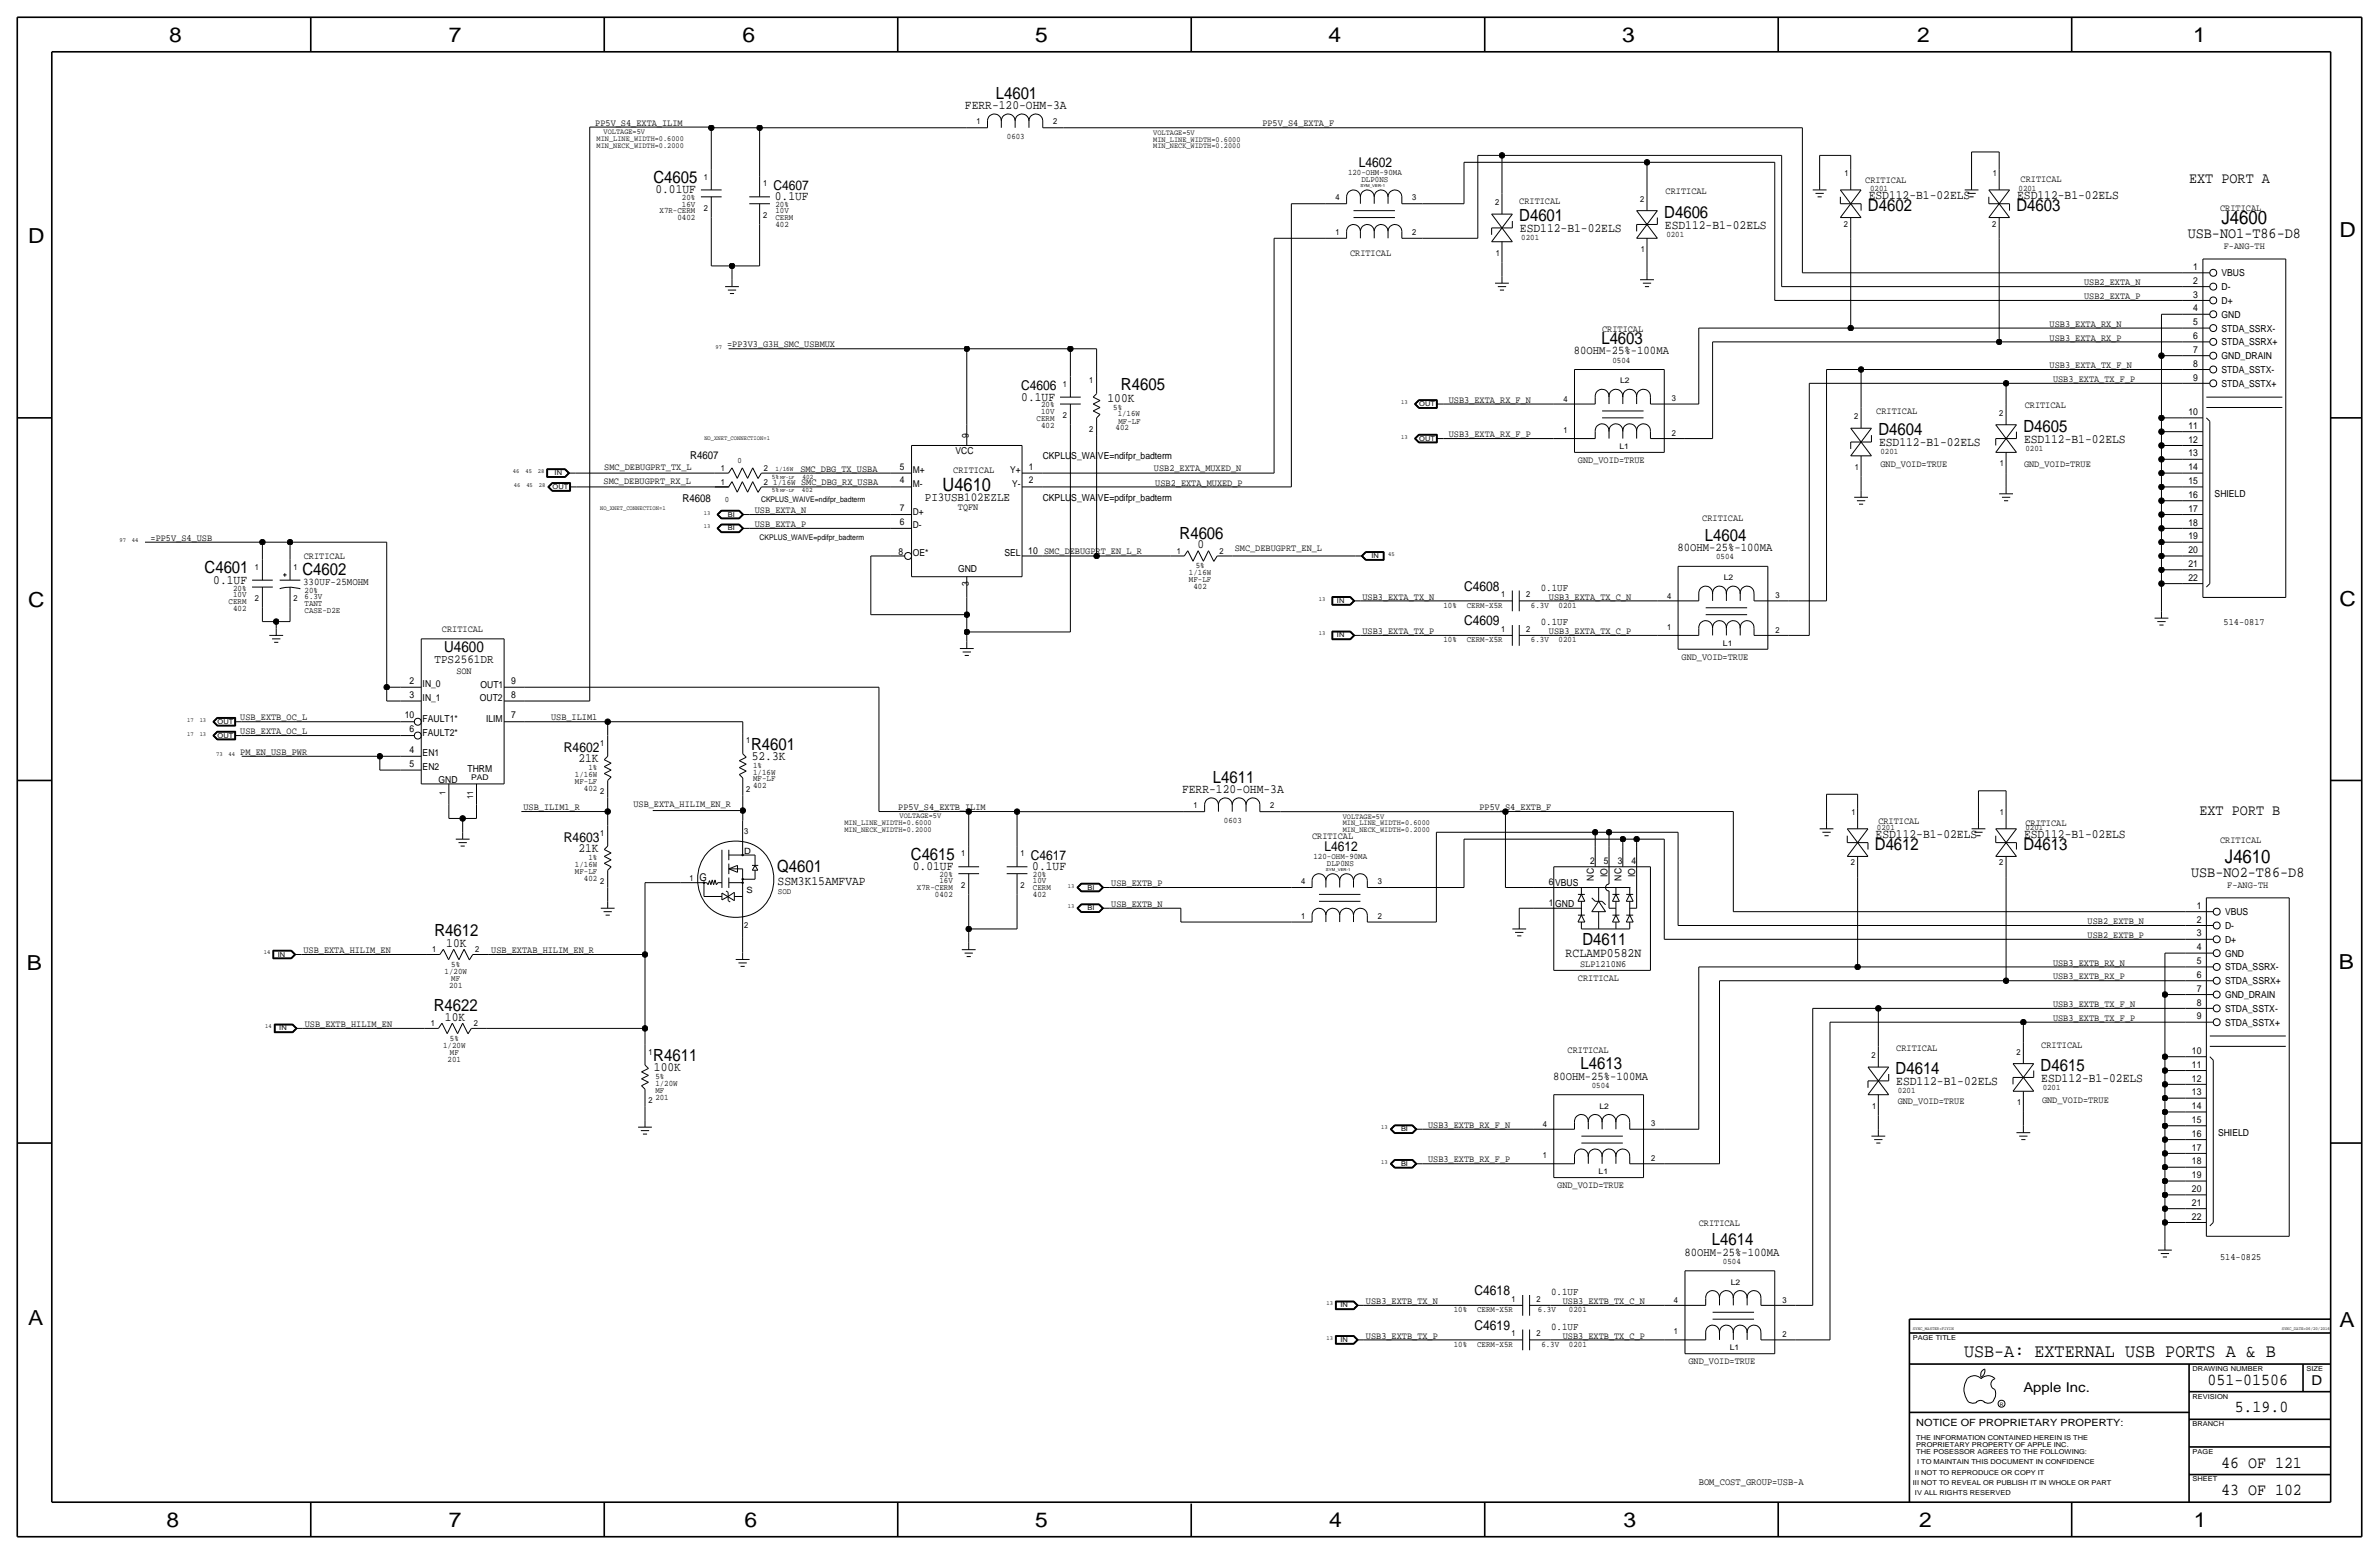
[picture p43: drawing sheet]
<svg xmlns="http://www.w3.org/2000/svg" width="875mm" height="572mm" viewBox="0 0 875 572" stroke-linecap="round" stroke-linejoin="round" font-family="sans-serif">
<defs><g id="words">
<g font-size="7.6">
<text x="62.2" y="15.5">8</text>
<text x="165.1" y="15.5">7</text>
<text x="273" y="15.5">6</text>
<text x="380.7" y="15.5">5</text>
<text x="488.7" y="15.5">4</text>
<text x="596.6" y="15.5">3</text>
<text x="705.1" y="15.5">2</text>
<text x="806.7" y="15.5">1</text>
<text x="10.4" y="89.4">D</text>
<text x="860.5" y="87.1">D</text>
<text x="10.4" y="223.3">C</text>
<text x="860.6" y="222.8">C</text>
<text x="9.9" y="356.6">B</text>
<text x="860.3" y="356.4">B</text>
<text x="10.4" y="487.4">A</text>
<text x="860.6" y="488.2">A</text>
<text x="61.2" y="561.6">8</text>
<text x="165.1" y="561.6">7</text>
<text x="273.8" y="561.6">6</text>
<text x="380.7" y="561.6">5</text>
<text x="488.9" y="561.6">4</text>
<text x="597.2" y="561.6">3</text>
<text x="705.9" y="561.6">2</text>
<text x="806.9" y="561.6">1</text>
</g>
<g font-size="6.9">
<text x="817.1" y="82.6">J4600</text>
<text x="818.4" y="317.5">J4610</text>
<text x="722.4" y="499.1">USB-A: EXTERNAL USB PORTS A &amp; B</text>
</g>
<text font-size="6.8" x="346.7" y="180.6">U4610</text>
<g font-size="6.2">
<text x="366.2" y="36.6">L4601</text>
<text x="240.3" y="67.3">C4605</text>
<text x="687.1" y="77.5">D4602</text>
<text x="741.7" y="77.5">D4603</text>
<text x="558.8" y="81.3">D4601</text>
<text x="612.1" y="80">D4606</text>
<text x="589" y="126.5">L4603</text>
<text x="412.3" y="143.3">R4605</text>
<text x="690.9" y="160">D4604</text>
<text x="744.2" y="158.8">D4605</text>
<text x="433.9" y="198.1">R4606</text>
<text x="627.1" y="198.9">L4604</text>
<text x="75.2" y="210.8">C4601</text>
<text x="111.3" y="211.6">C4602</text>
<text x="276.3" y="275.7">R4601</text>
<text x="446.1" y="288.1">L4611</text>
<text x="335" y="316.2">C4615</text>
<text x="689.6" y="312.4">D4612</text>
<text x="744.2" y="312.4">D4613</text>
<text x="285.9" y="320.8">Q4601</text>
<text x="159.8" y="344.2">R4612</text>
<text x="582" y="347.6">D4611</text>
<text x="159.5" y="371.9">R4622</text>
<text x="240.3" y="390.1">R4611</text>
<text x="581.4" y="393.2">L4613</text>
<text x="697.2" y="395">D4614</text>
<text x="750.6" y="393.7">D4615</text>
<text x="629.6" y="458">L4614</text>
<text x="811.9" y="509.3">051-01506</text>
<text x="822" y="519.4">5.19.0</text>
<text x="817" y="539.8">46 OF 121</text>
<text x="817" y="549.9">43 OF 102</text>
</g>
<g font-size="5.6">
<text x="805.2" y="67.3">EXT PORT A</text>
<text x="804.7" y="87.6">USB-NO1-T86-D8</text>
<text x="163.4" y="239.8">U4600</text>
<text x="809" y="299.7">EXT PORT B</text>
<text x="805.9" y="322.6">USB-NO2-T86-D8</text>
</g>
<g font-size="5">
<text x="499.8" y="61.5">L4602</text>
<text x="284.5" y="69.9">C4607</text>
<text x="375.6" y="143.5">C4606</text>
<text x="538.6" y="217.2">C4608</text>
<text x="538.6" y="229.9">C4609</text>
<text x="207.4" y="276.6">R4602</text>
<text x="207.4" y="309.6">R4603</text>
<text x="379.2" y="316.2">C4617</text>
<text x="487.1" y="312.9">L4612</text>
<text x="542.4" y="476.2">C4618</text>
<text x="542.4" y="488.9">C4619</text>
<text x="850.2" y="509.3">D</text>
<text x="744.2" y="511.8">Apple Inc.</text>
</g>
<g font-size="4.7">
<text x="354.9" y="40.1">FERR-120-OHM-3A</text>
<text x="241.1" y="71.1">0.01UF</text>
<text x="285" y="73.7">0.1UF</text>
<text x="687.3" y="73.4">ESD112-B1-02ELS</text>
<text x="741.9" y="73.4">ESD112-B1-02ELS</text>
<text x="559.1" y="85.4">ESD112-B1-02ELS</text>
<text x="612.4" y="84.1">ESD112-B1-02ELS</text>
<text x="375.6" y="147.3">0.1UF</text>
<text x="407.3" y="147.8">100K</text>
<text x="691.1" y="164.1">ESD112-B1-02ELS</text>
<text x="744.5" y="162.9">ESD112-B1-02ELS</text>
<text x="440.5" y="201.7">0</text>
<text x="78.5" y="214.6">0.1UF</text>
<text x="212.7" y="280.4">21K</text>
<text x="276.5" y="279.5">52.3K</text>
<text x="434.8" y="291.6">FERR-120-OHM-3A</text>
<text x="689.9" y="308.3">ESD112-B1-02ELS</text>
<text x="744.5" y="308.3">ESD112-B1-02ELS</text>
<text x="212.7" y="313.4">21K</text>
<text x="335.8" y="320">0.01UF</text>
<text x="379.7" y="320">0.1UF</text>
<text x="286" y="325.4">SSM3K15AMFVAP</text>
<text x="164.2" y="348.2">10K</text>
<text x="575.8" y="351.9">RCLAMP0582N</text>
<text x="163.6" y="375.4">10K</text>
<text x="240.5" y="394">100K</text>
<text x="697.5" y="399.1">ESD112-B1-02ELS</text>
<text x="750.8" y="397.8">ESD112-B1-02ELS</text>
</g>
<g font-size="4.5">
<text x="340.2" y="184.4">PI3USB102EZLE</text>
<text x="159.8" y="243.8">TPS2561DR</text>
</g>
<g font-size="4.4">
<text x="578.9" y="130.3">80OHM-25%-100MA</text>
<text x="617" y="202.7">80OHM-25%-100MA</text>
<text x="571.3" y="397">80OHM-25%-100MA</text>
<text x="619.5" y="461.8">80OHM-25%-100MA</text>
</g>
<g font-size="4">
<text x="253.8" y="168.7">R4607</text>
<text x="251.1" y="184.7">R4608</text>
</g>
<text font-size="3.9" x="257.3" y="323.9">G</text>
<g font-size="3.8">
<text x="111.5" y="215.1">330UF-25MOHM</text>
<text x="566.7" y="217.2">0.1UF</text>
<text x="566.7" y="229.9">0.1UF</text>
<text x="570.5" y="476.2">0.1UF</text>
<text x="570.5" y="488.9">0.1UF</text>
</g>
<text font-size="3.7" x="704.8" y="524.5">NOTICE OF PROPRIETARY PROPERTY:</text>
<text font-size="3.6" x="624.8" y="546.1">BOM_COST_GROUP=USB-A</text>
<g font-size="3.5">
<text x="219" y="46.2">PP5V_S4_EXTA_ILIM</text>
<text x="464.3" y="46.5">PP5V_S4_EXTA_F</text>
<text x="612.6" y="71.4">CRITICAL</text>
<text x="686.1" y="67.3">CRITICAL</text>
<text x="743.2" y="67.1">CRITICAL</text>
<text x="558.8" y="74.9">CRITICAL</text>
<text x="816.6" y="77.5">CRITICAL</text>
<text x="496.6" y="94">CRITICAL</text>
<text x="817.9" y="91.4">F-ANG-TH</text>
<text x="806.7" y="99.3">1</text>
<text x="817.1" y="101.6">VBUS</text>
<text x="766.6" y="104.9">USB2_EXTA_N</text>
<text x="806.7" y="104.4">2</text>
<text x="817.1" y="106.7">D-</text>
<text x="766.6" y="110">USB2_EXTA_P</text>
<text x="806.7" y="109.5">3</text>
<text x="817.1" y="111.8">D+</text>
<text x="806.7" y="119.6">5</text>
<text x="806.7" y="114.5">4</text>
<text x="817.1" y="116.8">GND</text>
<text x="589.3" y="121.9">CRITICAL</text>
<text x="753.9" y="125.2">USB3_EXTA_RX_P</text>
<text x="753.9" y="120.1">USB3_EXTA_RX_N</text>
<text x="806.7" y="124.7">6</text>
<text x="817.1" y="121.9">STDA_SSRX-</text>
<text x="267.5" y="127.8">=PP3V3_G3H_SMC_USBMUX</text>
<text x="806.7" y="129.8">7</text>
<text x="817.1" y="127">STDA_SSRX+</text>
<text x="753.9" y="135.4">USB3_EXTA_TX_F_N</text>
<text x="806.7" y="134.9">8</text>
<text x="817.1" y="132.1">GND_DRAIN</text>
<text x="817.1" y="137.2">STDA_SSTX-</text>
<text x="755.1" y="140.5">USB3_EXTA_TX_F_P</text>
<text x="806.7" y="140">9</text>
<text x="817.1" y="142.2">STDA_SSTX+</text>
<text x="532.9" y="148.1">USB3_EXTA_RX_F_N</text>
<text x="690.1" y="152.1">CRITICAL</text>
<text x="744.7" y="150.1">CRITICAL</text>
<text x="805" y="152.6">10</text>
<text x="356.4" y="161" transform="rotate(-90 356.4 161)">9</text>
<text x="532.9" y="160.8">USB3_EXTA_RX_F_P</text>
<text x="805" y="157.7">11</text>
<text x="351.5" y="166.9">VCC</text>
<text x="805" y="167.9">13</text>
<text x="805" y="162.8">12</text>
<text x="222.3" y="173">SMC_DEBUGPRT_TX_L</text>
<text x="294.4" y="173.5">SMC_DBG_TX_USBA</text>
<text x="331" y="172.7">5</text>
<text x="335.8" y="174">M+</text>
<text x="350.6" y="174">CRITICAL</text>
<text x="371.6" y="174">Y+</text>
<text x="378.5" y="172.7">1</text>
<text x="383.5" y="168.9">CKPLUS_WAIVE=ndifpr_badterm</text>
<text x="424.4" y="173.2">USB2_EXTA_MUXED_N</text>
<text x="580.4" y="170.2">GND_VOID=TRUE</text>
<text x="691.6" y="171.7">GND_VOID=TRUE</text>
<text x="744.5" y="171.7">GND_VOID=TRUE</text>
<text x="805" y="173">14</text>
<text x="222" y="178.1">SMC_DEBUGPRT_RX_L</text>
<text x="294.6" y="178.3">SMC_DBG_RX_USBA</text>
<text x="331" y="177.8">4</text>
<text x="335.8" y="179.1">M-</text>
<text x="372.3" y="179.1">Y-</text>
<text x="378.5" y="177.8">2</text>
<text x="424.9" y="178.8">USB2_EXTA_MUXED_P</text>
<text x="805" y="178">15</text>
<text x="383.5" y="184.2">CKPLUS_WAIVE=pdifpr_badterm</text>
<text x="805" y="183.1">16</text>
<text x="814.6" y="182.9">SHIELD</text>
<text x="277.6" y="188.7">USB_EXTA_N</text>
<text x="331" y="188">7</text>
<text x="335.8" y="189.2">D+</text>
<text x="352.3" y="187.7">TQFN</text>
<text x="626.1" y="191.8">CRITICAL</text>
<text x="805" y="188.2">17</text>
<text x="277.6" y="193.8">USB_EXTA_P</text>
<text x="331" y="193">6</text>
<text x="335.8" y="194.3">D-</text>
<text x="805" y="193.3">18</text>
<text x="55.4" y="198.9">=PP5V_S4_USB</text>
<text x="330.5" y="204">8</text>
<text x="378.2" y="203.7">10 SMC_DEBUGPRT_EN_L_R</text>
<text x="454.2" y="202.7">SMC_DEBUGPRT_EN_L</text>
<text x="805" y="203.5">20</text>
<text x="805" y="198.4">19</text>
<text x="111.8" y="205.7">CRITICAL</text>
<text x="335.8" y="204.5">OE*</text>
<text x="369.5" y="204.5">SEL</text>
<text x="805" y="208.5">21</text>
<text x="352.4" y="210.3">GND</text>
<text x="356.4" y="215.6" transform="rotate(-90 356.4 215.6)">3</text>
<text x="805" y="213.6">22</text>
<text x="501.1" y="220.5">USB3_EXTA_TX_N</text>
<text x="569.7" y="220.5">USB3_EXTA_TX_C_N</text>
<text x="162.6" y="232.4">CRITICAL</text>
<text x="501.1" y="233.2">USB3_EXTA_TX_P</text>
<text x="569.7" y="233.2">USB3_EXTA_TX_C_P</text>
<text x="817.9" y="229.9">514-0817</text>
<text x="618.5" y="242.6">GND_VOID=TRUE</text>
<text x="150.6" y="251.5">2</text>
<text x="167.9" y="247.9">SON</text>
<text x="188" y="251.5">9</text>
<text x="150.6" y="256.5">3</text>
<text x="155.4" y="257.8">IN_1</text>
<text x="155.4" y="252.7">IN_0</text>
<text x="176.5" y="257.8">OUT2</text>
<text x="176.8" y="253">OUT1</text>
<text x="188" y="256.5">8</text>
<text x="88.4" y="264.9">USB_EXTB_OC_L</text>
<text x="88.4" y="270">USB_EXTA_OC_L</text>
<text x="148.9" y="264.2">10</text>
<text x="150.6" y="269.2">6</text>
<text x="155.4" y="265.4">FAULT1*</text>
<text x="178.8" y="265.4">ILIM</text>
<text x="188" y="264.2">7</text>
<text x="202.7" y="264.9">USB_ILIM1</text>
<text x="155.4" y="270.5">FAULT2*</text>
<text x="88.4" y="277.6">PM_EN_USB_PWR</text>
<text x="150.6" y="281.9">5</text>
<text x="150.6" y="276.9">4</text>
<text x="155.4" y="278.1">EN1</text>
<text x="155.4" y="283.2">EN2</text>
<text x="161.3" y="287.8">GND</text>
<text x="172" y="284">THRM</text>
<text x="192.5" y="297.9">USB_ILIM1_R</text>
<text x="233" y="296.6">USB_EXTA_HILIM_EN_R</text>
<text x="330.4" y="297.9">PP5V_S4_EXTB_ILIM</text>
<text x="544.2" y="298">PP5V_S4_EXTB_F</text>
<text x="690.9" y="303">CRITICAL</text>
<text x="745" y="303.8">CRITICAL</text>
<text x="482.6" y="308.6">CRITICAL</text>
<text x="816.6" y="309.9">CRITICAL</text>
<text x="584.9" y="317.8">2</text>
<text x="590" y="317.8">5</text>
<text x="595" y="317.8">3</text>
<text x="600.1" y="317.8">4</text>
<text x="586.2" y="323.8" transform="rotate(-90 586.2 323.8)">NC</text>
<text x="591.3" y="322.6" transform="rotate(-90 591.3 322.6)">IO</text>
<text x="596.4" y="323.8" transform="rotate(-90 596.4 323.8)">NC</text>
<text x="601.5" y="322.6" transform="rotate(-90 601.5 322.6)">IO</text>
<text x="408.7" y="325.9">USB_EXTB_P</text>
<text x="569.6" y="325.4">6</text>
<text x="572" y="325.9">VBUS</text>
<text x="819.2" y="326.4">F-ANG-TH</text>
<text x="408.7" y="333.5">USB_EXTB_N</text>
<text x="569.6" y="333">1</text>
<text x="572" y="333.5">GND</text>
<text x="808" y="334.3">1</text>
<text x="767.8" y="339.9">USB2_EXTB_N</text>
<text x="808" y="339.3">2</text>
<text x="818.4" y="336.6">VBUS</text>
<text x="818.4" y="341.6">D-</text>
<text x="767.8" y="344.9">USB2_EXTB_P</text>
<text x="808" y="344.4">3</text>
<text x="818.4" y="346.7">D+</text>
<text x="111.6" y="350.5">USB_EXTA_HILIM_EN</text>
<text x="180.7" y="350.5">USB_EXTAB_HILIM_EN_R</text>
<text x="808" y="349.5">4</text>
<text x="818.4" y="351.8">GND</text>
<text x="581.2" y="355.4">SLP1210N6</text>
<text x="755.1" y="355.1">USB3_EXTB_RX_N</text>
<text x="808" y="359.7">6</text>
<text x="808" y="354.6">5</text>
<text x="818.4" y="356.9">STDA_SSRX-</text>
<text x="580.4" y="360.7">CRITICAL</text>
<text x="755.1" y="360.2">USB3_EXTB_RX_P</text>
<text x="808" y="364.7">7</text>
<text x="818.4" y="362">STDA_SSRX+</text>
<text x="755.1" y="370.3">USB3_EXTB_TX_F_N</text>
<text x="808" y="369.8">8</text>
<text x="818.4" y="367">GND_DRAIN</text>
<text x="112.1" y="377.7">USB_EXTB_HILIM_EN</text>
<text x="755.1" y="375.4">USB3_EXTB_TX_F_P</text>
<text x="808" y="374.9">9</text>
<text x="818.4" y="372.1">STDA_SSTX-</text>
<text x="818.4" y="377.2">STDA_SSTX+</text>
<text x="576.6" y="387.4">CRITICAL</text>
<text x="697.5" y="386.6">CRITICAL</text>
<text x="750.8" y="385.3">CRITICAL</text>
<text x="806.2" y="387.6">10</text>
<text x="806.2" y="392.7">11</text>
<text x="806.2" y="397.7">12</text>
<text x="698" y="406.1">GND_VOID=TRUE</text>
<text x="751.1" y="405.6">GND_VOID=TRUE</text>
<text x="806.2" y="407.9">14</text>
<text x="806.2" y="402.8">13</text>
<text x="806.2" y="413">15</text>
<text x="525.3" y="414.8">USB3_EXTB_RX_F_N</text>
<text x="806.2" y="418.1">16</text>
<text x="815.8" y="417.8">SHIELD</text>
<text x="806.2" y="423.2">17</text>
<text x="525.3" y="427.5">USB3_EXTB_RX_F_P</text>
<text x="806.2" y="428.2">18</text>
<text x="572.8" y="436.9">GND_VOID=TRUE</text>
<text x="806.2" y="433.3">19</text>
<text x="806.2" y="443.5">21</text>
<text x="806.2" y="438.4">20</text>
<text x="806.2" y="448.6">22</text>
<text x="624.8" y="450.9">CRITICAL</text>
<text x="816.6" y="463.6">514-0825</text>
<text x="502.4" y="479.6">USB3_EXTB_TX_N</text>
<text x="574.8" y="479.6">USB3_EXTB_TX_C_N</text>
<text x="502.4" y="492.3">USB3_EXTB_TX_P</text>
<text x="574.8" y="492.3">USB3_EXTB_TX_C_P</text>
<text x="621" y="501.6">GND_VOID=TRUE</text>
</g>
<g font-size="3.2">
<text x="273.7" y="313.9">D</text>
<text x="274.5" y="328.4">S</text>
</g>
<g font-size="3.1">
<text x="359.2" y="45.7">1</text>
<text x="387.4" y="45.7">2</text>
<text x="370.3" y="51.1">0603</text>
<text x="495.8" y="64.3">120-OHM-90MA</text>
<text x="678.4" y="64.8">1</text>
<text x="733" y="64.8">1</text>
<text x="258.8" y="66">1</text>
<text x="280.7" y="68.6">1</text>
<text x="500.8" y="67.1">DLP0NS</text>
<text x="687.8" y="70.4">0201</text>
<text x="742.4" y="70.4">0201</text>
<text x="250.8" y="73.7">20%</text>
<text x="250.8" y="75.9">16V</text>
<text x="258.8" y="77.5">2</text>
<text x="285.2" y="76.2">20%</text>
<text x="491.2" y="73.7">4</text>
<text x="519.4" y="73.7">3</text>
<text x="549.9" y="75.4">2</text>
<text x="603.2" y="74.2">2</text>
<text x="242.6" y="78.5">X7R-CERM</text>
<text x="249.2" y="81">0402</text>
<text x="280.7" y="80">2</text>
<text x="285.2" y="83.6">402</text>
<text x="285.2" y="81">CERM</text>
<text x="285.2" y="78.5">10V</text>
<text x="678.2" y="83.3">2</text>
<text x="732.8" y="83.3">2</text>
<text x="491.2" y="86.4">1</text>
<text x="519.4" y="86.4">2</text>
<text x="559.6" y="88.4">0201</text>
<text x="612.9" y="87.1">0201</text>
<text x="550.2" y="94">1</text>
<text x="603.5" y="92.7">1</text>
<text x="593.1" y="133.4">0504</text>
<text x="390.9" y="142.2">1</text>
<text x="400.6" y="141">1</text>
<text x="382.9" y="149.9">20%</text>
<text x="575.1" y="147.8">4</text>
<text x="614.9" y="147.6">3</text>
<text x="381.3" y="154.7">CERM</text>
<text x="382.9" y="152.1">10V</text>
<text x="390.9" y="153.7">2</text>
<text x="409.4" y="150.6">5%</text>
<text x="411.1" y="153.2">1/16W</text>
<text x="411.4" y="156">MF-LF</text>
<text x="682" y="154.2">2</text>
<text x="735.3" y="152.9">2</text>
<text x="382.9" y="157.2">402</text>
<text x="400.6" y="158.8">2</text>
<text x="410.3" y="158.2">402</text>
<text x="575.1" y="159.3">1</text>
<text x="614.9" y="160.3">2</text>
<text x="691.6" y="167.1">0201</text>
<text x="745" y="165.9">0201</text>
<text x="265.2" y="173.2">1</text>
<text x="280.9" y="173.2">2</text>
<text x="682.2" y="172.7">1</text>
<text x="735.6" y="171.4">1</text>
<text x="265.2" y="178.3">1</text>
<text x="280.9" y="178.3">2</text>
<text x="284.4" y="178.3">1/16W</text>
<text x="432.8" y="203.7">1</text>
<text x="448.6" y="203.7">2</text>
<text x="93.7" y="209.5">1</text>
<text x="107.9" y="209.5">1</text>
<text x="439.8" y="209">5%</text>
<text x="631.2" y="205.7">0504</text>
<text x="437.3" y="211.6">1/16W</text>
<text x="437.3" y="214.1">MF-LF</text>
<text x="84.1" y="222">CERM</text>
<text x="85.7" y="219.5">10V</text>
<text x="85.7" y="217.2">20%</text>
<text x="93.7" y="221">2</text>
<text x="107.9" y="221">2</text>
<text x="112" y="220.5">6.3V</text>
<text x="112" y="217.9">20%</text>
<text x="439" y="216.7">402</text>
<text x="552.2" y="219.7">1</text>
<text x="561.3" y="219.7">2</text>
<text x="613.2" y="220.2">4</text>
<text x="653" y="220">3</text>
<text x="85.7" y="224.5">402</text>
<text x="112" y="222.8">TANT</text>
<text x="112" y="225.3">CASE-D2E</text>
<text x="530.9" y="223.5">10%</text>
<text x="539.5" y="223.5">CERM-X5R</text>
<text x="563.1" y="223.5">6.3V</text>
<text x="573.3" y="223.5">0201</text>
<text x="552.2" y="232.4">1</text>
<text x="561.3" y="232.4">2</text>
<text x="613.2" y="231.6">1</text>
<text x="653" y="232.7">2</text>
<text x="530.9" y="236.2">10%</text>
<text x="539.5" y="236.2">CERM-X5R</text>
<text x="563.1" y="236.2">6.3V</text>
<text x="573.3" y="236.2">0201</text>
<text x="220.7" y="274.3">1</text>
<text x="274.5" y="273.4">1</text>
<text x="211.5" y="285.8">1/16W</text>
<text x="216.4" y="283.2">1%</text>
<text x="277" y="282.3">1%</text>
<text x="277" y="287.4">MF-LF</text>
<text x="277" y="284.8">1/16W</text>
<text x="163.8" y="292.4" transform="rotate(-90 163.8 292.4)">1</text>
<text x="174" y="293.9" transform="rotate(-90 174 293.9)">11</text>
<text x="211.5" y="288.3">MF-LF</text>
<text x="214.8" y="290.8">402</text>
<text x="220.7" y="292.1">2</text>
<text x="274.5" y="291.2">2</text>
<text x="277" y="289.9">402</text>
<text x="439" y="297.2">1</text>
<text x="467.2" y="297.2">2</text>
<text x="681" y="299.7">1</text>
<text x="735.6" y="299.7">1</text>
<text x="450.2" y="302.6">0603</text>
<text x="690.4" y="305.3">0201</text>
<text x="745" y="305.3">0201</text>
<text x="220.7" y="307.3">1</text>
<text x="273.7" y="306.6">3</text>
<text x="216.4" y="316.2">1%</text>
<text x="353.5" y="315">1</text>
<text x="375.4" y="315">1</text>
<text x="483.1" y="315.7">120-OHM-90MA</text>
<text x="211.5" y="318.8">1/16W</text>
<text x="211.5" y="321.3">MF-LF</text>
<text x="214.8" y="323.9">402</text>
<text x="345.5" y="322.6">20%</text>
<text x="379.9" y="322.6">20%</text>
<text x="488.1" y="318.5">DLP0NS</text>
<text x="680.7" y="318.3">2</text>
<text x="735.3" y="318.3">2</text>
<text x="220.7" y="325.1">2</text>
<text x="253.6" y="324.1">1</text>
<text x="286.1" y="328.9">SOD</text>
<text x="337.3" y="327.4">X7R-CERM</text>
<text x="343.9" y="329.9">0402</text>
<text x="345.5" y="324.9">16V</text>
<text x="353.5" y="326.4">2</text>
<text x="375.4" y="326.4">2</text>
<text x="379.9" y="327.4">CERM</text>
<text x="379.9" y="324.9">10V</text>
<text x="379.9" y="329.9">402</text>
<text x="478.5" y="325.1">4</text>
<text x="506.7" y="325.1">3</text>
<text x="273.7" y="341.4">2</text>
<text x="478.5" y="337.8">1</text>
<text x="506.7" y="337.8">2</text>
<text x="159" y="350.3">1</text>
<text x="174.8" y="350.3">2</text>
<text x="163.5" y="358.1">1/20W</text>
<text x="166" y="355.6">5%</text>
<text x="165.2" y="363.2">201</text>
<text x="166" y="360.7">MF</text>
<text x="158.5" y="377.4">1</text>
<text x="174.2" y="377.4">2</text>
<text x="165.5" y="382.8">5%</text>
<text x="163" y="385.3">1/20W</text>
<text x="165.5" y="387.9">MF</text>
<text x="238.5" y="387.9">1</text>
<text x="688.3" y="389.1">2</text>
<text x="741.7" y="387.9">2</text>
<text x="164.7" y="390.4">201</text>
<text x="241" y="399.3">1/20W</text>
<text x="241" y="396.7">5%</text>
<text x="241" y="401.8">MF</text>
<text x="585.5" y="400.1">0504</text>
<text x="751.3" y="400.8">0201</text>
<text x="238.5" y="405.6">2</text>
<text x="241" y="404.4">201</text>
<text x="688.6" y="407.7">1</text>
<text x="698" y="402.1">0201</text>
<text x="741.9" y="406.4">1</text>
<text x="567.4" y="414.5">4</text>
<text x="607.3" y="414.3">3</text>
<text x="567.4" y="426">1</text>
<text x="607.3" y="427">2</text>
<text x="633.7" y="464.8">0504</text>
<text x="556" y="478.8">1</text>
<text x="565.2" y="478.8">2</text>
<text x="615.7" y="479.3">4</text>
<text x="655.6" y="479">3</text>
<text x="534.7" y="482.6">10%</text>
<text x="543.3" y="482.6">CERM-X5R</text>
<text x="565.7" y="482.6">6.3V</text>
<text x="577.1" y="482.6">0201</text>
<text x="556" y="491.5">1</text>
<text x="565.1" y="491.5">2</text>
<text x="615.7" y="490.7">1</text>
<text x="655.6" y="491.7">2</text>
<text x="534.7" y="495.3">10%</text>
<text x="543.3" y="495.3">CERM-X5R</text>
<text x="566.9" y="495.3">6.3V</text>
<text x="577.1" y="495.3">0201</text>
</g>
<g font-size="3">
<text x="271.2" y="170.4">0</text>
<text x="266.7" y="184.7">0</text>
</g>
<g font-size="2.9">
<text x="219.5" y="51.8">MIN_LINE_WIDTH=0.6000</text>
<text x="222" y="49.3">VOLTAGE=5V</text>
<text x="424.2" y="52.1">MIN_LINE_WIDTH=0.6000</text>
<text x="424.2" y="49.5">VOLTAGE=5V</text>
<text x="219.5" y="54.4">MIN_NECK_WIDTH=0.2000</text>
<text x="424.2" y="54.6">MIN_NECK_WIDTH=0.2000</text>
<text x="595.9" y="141">L2</text>
<text x="595.6" y="165.1">L1</text>
<text x="279.9" y="184.7">CKPLUS_WAIVE=ndifpr_badterm</text>
<text x="279.4" y="198.6">CKPLUS_WAIVE=pdifpr_badterm</text>
<text x="634" y="213.4">L2</text>
<text x="633.7" y="237.5">L1</text>
<text x="173.3" y="287">PAD</text>
<text x="310.6" y="303.5">MIN_LINE_WIDTH=0.6000</text>
<text x="330.9" y="301">VOLTAGE=5V</text>
<text x="493.9" y="303.6">MIN_LINE_WIDTH=0.6000</text>
<text x="493.9" y="301">VOLTAGE=5V</text>
<text x="310.6" y="306.1">MIN_NECK_WIDTH=0.2000</text>
<text x="493.9" y="306.1">MIN_NECK_WIDTH=0.2000</text>
<text x="588.3" y="407.7">L2</text>
<text x="588" y="431.8">L1</text>
<text x="636.6" y="472.4">L2</text>
<text x="636.3" y="496.6">L1</text>
</g>
<g font-size="2.5">
<text x="522" y="149.4">OUT</text>
<text x="522" y="162.1">OUT</text>
<text x="285.2" y="173.2">1/16W</text>
<text x="203.2" y="179.8">OUT</text>
<text x="204" y="174.8">IN</text>
<text x="283.9" y="176">5%</text>
<text x="295.2" y="176">402</text>
<text x="283.9" y="181.1">5%</text>
<text x="294.9" y="181.1">402</text>
<text x="267.7" y="190">BI</text>
<text x="267.7" y="195.1">BI</text>
<text x="504.5" y="205.2">IN</text>
<text x="491.7" y="221.7">IN</text>
<text x="491.7" y="234.4">IN</text>
<text x="80" y="266.2">OUT</text>
<text x="80" y="271.3">OUT</text>
<text x="400" y="327.2">BI</text>
<text x="400" y="334.8">BI</text>
<text x="102.2" y="351.8">IN</text>
<text x="102.7" y="379">IN</text>
<text x="515.3" y="416.1">BI</text>
<text x="515.3" y="428.8">BI</text>
<text x="493" y="480.8">IN</text>
<text x="493" y="493.5">IN</text>
<text x="703.6" y="492.8">PAGE TITLE</text>
<text x="806.4" y="504.2">DRAWING NUMBER</text>
<text x="848.4" y="504.2">SIZE</text>
<text x="806.4" y="514.4">REVISION</text>
<text x="806.4" y="524.5">BRANCH</text>
<text x="704.8" y="532.1">PROPRIETARY PROPERTY OF APPLE INC.</text>
<text x="704.8" y="529.6">THE INFORMATION CONTAINED HEREIN IS THE</text>
<text x="704.9" y="534.7">THE POSESSOR AGREES TO THE FOLLOWING:</text>
<text x="705.1" y="538.5">I TO MAINTAIN THIS DOCUMENT IN CONFIDENCE</text>
<text x="806.4" y="534.7">PAGE</text>
<text x="704.3" y="542.3">II NOT TO REPRODUCE OR COPY IT</text>
<text x="806.5" y="544.8">SHEET</text>
<text x="703.6" y="546.1">III NOT TO REVEAL OR PUBLISH IT IN WHOLE OR PART</text>
<text x="704.3" y="549.9">IV ALL RIGHTS RESERVED</text>
</g>
<g font-size="2.3">
<text x="263.1" y="128.3">97</text>
<text x="515.4" y="148.6">13</text>
<text x="259.1" y="161.8">NO_XNET_CONNECTION=1</text>
<text x="515.4" y="161.3">13</text>
<text x="188.7" y="174">46</text>
<text x="193.2" y="174">45</text>
<text x="197.8" y="174">28</text>
<text x="189" y="179.1">46</text>
<text x="193.6" y="179.1">45</text>
<text x="198.2" y="179.1">28</text>
<text x="220.7" y="187.5">NO_XNET_CONNECTION=1</text>
<text x="258.9" y="189.2">13</text>
<text x="258.9" y="194.3">13</text>
<text x="43.9" y="199.4">97</text>
<text x="48.5" y="199.4">44</text>
<text x="510.6" y="204.5">45</text>
<text x="485.1" y="221">13</text>
<text x="485.1" y="233.7">13</text>
<text x="68.9" y="265.4">17</text>
<text x="73.5" y="265.4">13</text>
<text x="68.9" y="270.5">17</text>
<text x="73.5" y="270.5">13</text>
<text x="79.5" y="278.1">73</text>
<text x="84.1" y="278.1">44</text>
<text x="392.8" y="326.4">13</text>
<text x="392.8" y="334">13</text>
<text x="97.1" y="351">14</text>
<text x="97.6" y="378.2">14</text>
<text x="508.1" y="415.3">13</text>
<text x="508.1" y="428">13</text>
<text x="487.9" y="480.1">13</text>
<text x="487.9" y="492.8">13</text>
</g>
<g font-size="2">
<text x="286.9" y="176">MF-LF</text>
<text x="286.9" y="181.1">MF-LF</text>
</g>
<text font-size="1.8" x="735.6" y="516.9">R</text>
<g font-size="1.7">
<text x="703.6" y="488.9">SYNC_MASTER=FIYIN</text>
<text x="839.3" y="488.9">SYNC_DATE=06/20/2016</text>
</g>
<g font-size="1.5">
<text x="500.4" y="68.8">SYM_VER-1</text>
<text x="487.7" y="320.3">SYM_VER-1</text>
</g>
</g></defs>
<g fill="none" stroke="#000" stroke-width=".37">
<path d="M216.9 46.7h44.7zM216.9 46.7v211.1zM261.6 46.7v.3zM261.6 47v15.2zM261.6 47h17.8zM279.4 47v17.8zM279.4 47h76.2zM355.6 47h7.6zM363.2 44.5v2.5zM363.2 44.5a2.54 2.54 0 0 1 2.6-2.6 2.54 2.54 0 0 1 2.5 2.6 2.54 2.54 0 0 1 2.5-2.6 2.54 2.54 0 0 1 2.6 2.6 2.54 2.54 0 0 1 2.5-2.6 2.54 2.54 0 0 1 2.6 2.6 2.54 2.54 0 0 1 2.5-2.6 2.54 2.54 0 0 1 2.5 2.6M368.3 44.5v2.5zM373.4 44.5v2.5z"/>
<path d="M378.5 44.5v2.5zM383.5 44.5v2.5zM383.5 47h7.7zM391.2 47h271.7zM538.5 59.7h67.3zM538.5 59.7v15.2zM543.6 57.2h8.8zM543.6 57.2v30.4zM552.4 57.2h102.9zM552.4 57.1v14zM605.8 59.7v10.2zM605.8 59.7h47z"/>
<path d="M652.8 59.7v50.8zM655.3 57.2v48.2zM662.9 47v53.3zM669.3 57.2v10.1zM669.3 57.2h11.4zM680.7 57.2v5zM725.2 55.9h10.1zM725.2 55.9v11.4zM735.3 55.9v6.3zM257.8 72.4h7.6zM257.8 69.9h7.6zM261.6 62.2v7.7z"/>
<path d="M261.6 72.4v7.6zM275.6 74.9h7.6zM275.6 72.4h7.6zM279.4 64.8v7.6zM279.4 74.9v7.7zM475 74.9h12.7zM475 74.9v104.2zM487.7 74.9h7.6zM495.3 72.4v2.5zM495.3 72.4a2.54 2.54 0 0 1 2.5-2.5 2.54 2.54 0 0 1 2.6 2.5 2.54 2.54 0 0 1 2.5-2.5 2.54 2.54 0 0 1 2.6 2.5 2.54 2.54 0 0 1 2.5-2.5 2.54 2.54 0 0 1 2.5 2.5 2.54 2.54 0 0 1 2.6-2.5 2.54 2.54 0 0 1 2.5 2.5M497.8 77.5h15.3zM500.4 72.4v2.5z"/>
<path d="M505.5 72.4v2.5zM510.5 72.4v2.5zM515.6 74.9h7.6zM515.6 72.4v2.5zM523.2 74.9h15.3zM548.6 78.7h7.7zM548.6 78.7l7.7 10.2zM552.4 71.1v7.6zM556.3 78.7l-7.7 10.2zM602 77.5h7.6zM602 77.5l7.6 10.1zM605.8 69.9v7.6z"/>
<path d="M609.6 77.5l-7.6 10.1zM666.8 69.9h5zM667.8 71.1h3zM668.5 72.4h1.6zM669.3 67.3v2.6zM676.9 69.9l7.6 10.1zM676.9 72.4v2.5zM676.9 74.9h7.6zM676.9 69.9h7.6zM680.7 62.2v7.7zM684.5 74.9v2.6zM684.5 69.9l-7.6 10.1z"/>
<path d="M722.6 69.9h5.1zM723.6 71.1h3.1zM724.4 72.4h1.5zM725.2 67.3v2.6zM731.5 69.9l7.6 10.1zM731.5 72.4v2.5zM731.5 74.9h7.6zM731.5 69.9h7.6zM735.3 62.2v7.7zM739.1 74.9v2.6zM739.1 69.9l-7.6 10.1zM261.6 80v17.8z"/>
<path d="M261.6 97.8h7.6zM269.2 97.8h10.2zM269.2 97.8v5.1zM279.4 82.6v15.2zM468.6 87.6h19.1zM468.6 87.6v86.4zM487.7 87.6h7.6zM495.3 85.1v2.5zM495.3 85.1a2.54 2.54 0 0 1 2.5-2.5 2.54 2.54 0 0 1 2.6 2.5 2.54 2.54 0 0 1 2.5-2.5 2.54 2.54 0 0 1 2.6 2.5 2.54 2.54 0 0 1 2.5-2.5 2.54 2.54 0 0 1 2.5 2.5 2.54 2.54 0 0 1 2.6-2.5 2.54 2.54 0 0 1 2.5 2.5M497.8 80h15.3zM500.4 85.1v2.5zM505.5 85.1v2.5z"/>
<path d="M510.5 85.1v2.5zM515.6 87.6h7.6zM515.6 85.1v2.5zM523.2 87.6h20.4zM548.6 83.8v2.6zM548.6 83.8h7.7zM548.6 88.9h7.7zM552.4 96.5v5.1zM552.4 88.9v7.6zM556.3 81.3v2.5zM602 82.6v2.5zM602 82.6h7.6z"/>
<path d="M602 87.6h7.6zM605.8 95.3v5zM605.8 87.6v7.7zM609.6 80v2.6zM676.9 80h7.6zM680.7 87.6v33.1zM680.7 80v7.6zM731.5 80h7.6zM735.3 87.6v38.1zM735.3 80v7.6zM810.3 95.3h30.4zM810.3 95.3v124.4z"/>
<path d="M840.7 95.3v124.4zM266.7 105.4h5.1zM267.7 106.7h3.1zM268.5 108h1.5zM269.2 102.9v2.5zM549.9 104.1h5.1zM550.9 105.4h3.1zM551.7 106.7h1.5zM552.4 101.6v2.5zM603.3 102.9h5zM604.3 104.1h3zM605 105.4h1.6z"/>
<path d="M605.8 100.3v2.6zM652.8 110.5h149.8zM655.3 105.4h147.3zM662.9 100.3h139.7zM795 115.6h7.6zM795 115.6v15.2zM802.6 100.3h10.2zM802.6 110.5h10.2zM802.6 105.4h10.2zM802.6 115.6h10.2zM268 128.3h87.6zM355.6 128.3v27.9z"/>
<path d="M355.6 128.3h38.1zM393.7 128.3h9.7zM393.7 128.3v10.1zM393.7 138.4v7.7zM403.4 128.3v8.9zM403.4 137.2v7.6zM579.1 135.9h33zM579.1 135.9v30.5zM612.1 135.9v30.5zM624.8 120.7v27.9zM624.8 120.7h55.9zM629.9 125.7h105.4z"/>
<path d="M629.9 125.7v35.6zM671.8 135.9v85.1zM671.8 135.9h12.7zM680.7 120.7h121.9zM684.5 135.9h118.1zM684.5 135.9v14zM735.3 125.7h67.3zM795 130.8h7.6zM795 130.8v22.9zM802.6 120.7h10.2zM802.6 135.9h10.2zM802.6 130.8h10.2z"/>
<path d="M802.6 125.7h10.2zM355.6 156.2v7.6zM389.9 148.6h7.6zM389.9 146.1h7.6zM393.7 156.2v76.2zM393.7 148.6v7.6zM402.1 151.1l2.5-1.2zM402.1 148.6l2.5-1.3zM402.1 146.1l2.5 1.2zM402.1 151.1l2.5 1.3zM402.1 148.6l2.5 1.3zM403.4 153.7v6.3z"/>
<path d="M403.4 144.8l-1.3 1.3zM404.6 152.4l-1.2 1.3zM520.2 148.6l1.6 1.6zM520.2 148.6l1.6-1.6zM520.4 148.6l1.5-1.5zM520.4 148.6l1.5 1.5zM520.5 148.6l1.4-1.4zM520.5 148.6l1.4 1.4zM520.7 148.6l1.3 1.3zM520.7 148.6l1.3-1.3zM521.8 147h6.8zM521.8 159.7h6.8z"/>
<path d="M521.8 150.2h6.8zM521.9 147.1h6.6zM521.9 159.8h6.6zM521.9 150.1h6.6zM521.9 150h6.5zM521.9 147.2h6.5zM521.9 159.9h6.5zM522 147.3h6.3zM522 149.9h6.3zM528.3 147.3v2.6zM528.3 148.6h2.6zM528.4 147.2v2.8z"/>
<path d="M528.4 159.9v2.8zM528.5 147.1v3zM528.5 159.8v3zM528.6 147v3.2zM528.6 159.7v3.2zM530.9 148.6h40.6zM571.5 148.6h15.2zM586.7 158.8v2.5zM586.7 146.1v2.5zM586.7 146.1a2.54 2.54 0 0 1 2.6-2.9 2.54 2.54 0 0 1 2.5 2.9 2.56 2.56 0 0 1 2.5-2.9 2.56 2.56 0 0 1 2.5 2.9 2.56 2.56 0 0 1 2.6-2.9 2.56 2.56 0 0 1 2.5 2.9M586.7 158.8a2.54 2.54 0 0 1 2.6-2.9 2.54 2.54 0 0 1 2.5 2.9 2.56 2.56 0 0 1 2.5-2.9 2.56 2.56 0 0 1 2.5 2.9 2.56 2.56 0 0 1 2.6-2.9 2.56 2.56 0 0 1 2.5 2.9M589.3 153.7h15.2z"/>
<path d="M589.3 151.1h15.2zM591.8 158.8v2.5zM591.8 146.1v2.5zM596.9 158.8v2.5zM596.9 146.1v2.5zM602 158.8a2.54 2.54 0 0 1 2.5-2.9 2.54 2.54 0 0 1 2.5 2.9M602 146.1a2.54 2.54 0 0 1 2.5-2.9 2.54 2.54 0 0 1 2.5 2.9M602 158.8v2.5zM602 146.1v2.5zM607.1 148.6h12.7zM607.1 146.1v2.5zM607.1 158.8v2.5z"/>
<path d="M619.8 148.6h5zM665.5 141h72.4zM665.5 141v92.7zM680.7 157.5h7.6zM680.7 157.5l7.6 10.1zM684.5 149.9v7.6zM688.3 157.5l-7.6 10.1zM734.1 156.2h7.6zM734.1 156.2l7.6 10.2zM737.9 141v7.6zM737.9 141h64.7zM737.9 148.6v7.6z"/>
<path d="M741.7 158.7v2.6zM741.7 156.2l-7.6 10.2zM795 158.8h7.6zM795 153.7h7.6zM795 158.8v5zM795 153.7v5zM802.6 141h10.2zM802.6 158.8h7.7zM802.6 153.7h7.7zM811.5 153.7l1.3 1.2zM811.5 149.9h28zM811.5 146.1h28z"/>
<path d="M812.8 154.9v59.7zM201.1 172.4v3.2zM201.1 175.6h6.8zM201.1 172.4h6.8zM201.2 172.5v3zM201.2 175.5h6.7zM201.2 172.5h6.7zM201.3 172.6v2.8zM201.3 175.4h6.5zM201.3 172.6h6.5zM201.4 172.7h6.4zM201.4 172.7v2.6z"/>
<path d="M201.4 175.3h6.4zM201.5 179.1l1.5 1.5zM201.5 179.1l1.5-1.6zM201.6 179.1l1.5 1.4zM201.6 179.1l1.5-1.5zM201.8 179.1l1.3-1.4zM201.8 179.1l1.3 1.3zM201.9 179.1l1.3 1.2zM201.9 179.1l1.3-1.3zM203 177.5h6.9zM203.1 177.6h6.7zM203.1 177.7h6.6z"/>
<path d="M203.2 177.8h6.3zM207.8 172.7l1.2 1.3zM207.8 175.3l1.2-1.3zM207.8 175.4l1.4-1.4zM207.8 172.6l1.4 1.4zM207.9 175.5l1.4-1.5zM207.9 172.5l1.4 1.5zM207.9 172.4l1.6 1.6zM207.9 175.6l1.6-1.6zM209 174h2.6zM209.5 177.8v2.5zM209.6 179.1h2.5z"/>
<path d="M209.7 177.7v2.7zM209.8 177.6v2.9zM209.9 177.5v3.1zM211.6 174h51.3zM212.1 179.1h50.8zM262.9 179.1h5.1zM262.9 174h5.1zM262.9 179.1h5.3zM269.2 177.1l-1.2 2zM269.2 172.1l-1.2 1.9zM269.2 177.1l2 3.9zM269.2 172.1l2 3.8z"/>
<path d="M273 177.1l-1.8 3.9zM273 172.1l-1.8 3.8zM273 177.1l2 3.9zM273 172.1l2 3.8zM276.9 177.1l-1.9 3.9zM276.9 172.1l-1.9 3.8zM276.9 177.1l1.9 3.9zM276.9 172.1l1.9 3.8zM280.1 179.1l-1.3 2zM280.1 174l-1.3 2zM280.1 179.1h5.7zM280.1 174h5.7z"/>
<path d="M285.8 179.1h41.9zM285.8 174h41.9zM327.7 174h7.6zM327.7 179.1h7.6zM335.3 163.8h40.6zM335.3 163.8v48.3zM375.9 174h7.6zM375.9 179.1h7.6zM375.9 163.8v48.3zM383.5 174h85.1zM383.5 179.1h91.5zM403.4 160v44.5z"/>
<path d="M520.2 161.3l1.6 1.6zM520.2 161.3l1.6-1.6zM520.4 161.3l1.5-1.5zM520.4 161.3l1.5 1.5zM520.5 161.3l1.4-1.4zM520.5 161.3l1.4 1.4zM520.7 161.3l1.3 1.3zM520.7 161.3l1.3-1.3zM521.8 162.9h6.8zM521.9 162.8h6.6zM521.9 162.7h6.5zM522 160h6.3z"/>
<path d="M522 162.6h6.3zM528.3 160v2.6zM528.3 161.3h2.6zM530.9 161.3h40.6zM571.5 161.3h15.2zM579.1 166.4h33zM607.1 161.3h12.7zM619.8 161.3h10.1zM680.7 162.6v2.5zM680.7 162.6h7.6zM680.7 167.6h7.6zM684.5 175.3v5z"/>
<path d="M684.5 167.6v7.7zM688.3 160v2.6zM734.1 161.3v2.5zM734.1 161.3h7.6zM734.1 166.4h7.6zM737.9 174v5.1zM737.9 179.1v2.5zM737.9 166.4v7.6zM795 179.1h7.6zM795 174h7.6zM795 168.9h7.6zM795 163.8h7.6z"/>
<path d="M795 179.1v5zM795 174v5.1zM795 168.9v5.1zM795 163.8v5.1zM802.6 168.9h7.7zM802.6 163.8h7.7zM802.6 179.1h7.7zM802.6 174h7.7zM53.3 199.4h43.2zM96.5 199.4h10.2zM96.5 199.4v6.3zM106.7 199.4v6.3z"/>
<path d="M106.7 199.4h35.5zM142.2 199.4v53.3zM203 180.6h6.9zM203.1 180.5h6.7zM203.1 180.4h6.6zM203.2 180.3h6.3zM263.7 194.3l1.6 1.6zM263.7 189.2l1.6 1.6zM263.7 194.3l1.6-1.6zM263.7 189.2l1.6-1.5zM263.9 194.3l1.4-1.5zM263.9 189.2l1.4-1.4z"/>
<path d="M263.9 194.3l1.4 1.5zM263.9 189.2l1.4 1.5zM264 194.3l1.4-1.4zM264 189.2l1.4-1.3zM264 194.3l1.4 1.4zM264 189.2l1.4 1.4zM264.2 194.3l1.2-1.3zM264.2 194.3l1.2 1.3zM264.2 189.2l1.2 1.3zM265.3 195.9h6.6zM265.3 190.8h6.6zM265.3 192.7h6.6z"/>
<path d="M265.3 187.7h6.6zM265.3 195.8h6.6zM265.3 190.7h6.6zM265.3 192.8h6.6zM265.3 187.8h6.6zM265.4 192.9h6.4zM265.4 187.9h6.4zM265.4 195.7h6.4zM265.4 190.6h6.4zM265.4 188l-1.2 1.2zM265.4 195.6h6.4zM265.4 193h6.4z"/>
<path d="M265.4 190.5h6.4zM265.4 188h6.4zM271.8 193l1.2 1.3zM271.8 188l1.2 1.2zM271.8 195.6l1.3-1.3zM271.8 195.7l1.4-1.4zM271.8 190.6l1.4-1.4zM271.8 192.9l1.4 1.4zM271.8 187.9l1.4 1.3zM271.9 195.8l1.5-1.5zM271.9 190.7l1.5-1.5zM271.9 192.8l1.5 1.5z"/>
<path d="M271.9 187.8l1.5 1.4zM271.9 195.9l1.6-1.6zM271.9 190.8l1.6-1.6zM271.9 192.7l1.6 1.6zM271.9 187.7l1.6 1.5zM273.1 194.3h2.5zM273.1 189.2h2.5zM273.1 189.2l-1.3 1.3zM275.6 194.3h52.1zM275.6 189.2h52.1zM327.7 189.2h7.6zM327.7 194.3h7.6z"/>
<path d="M682 182.9h5.1zM683 184.2h3.1zM683.8 185.4h1.5zM684.5 180.3v2.6zM735.3 181.6h5.1zM736.3 182.9h3.1zM737.1 184.2h1.5zM795 199.4h7.6zM795 194.3h7.6zM795 189.2h7.6zM795 184.2h7.6zM795 199.4v5.1z"/>
<path d="M795 194.3v5.1zM795 189.2v5.1zM795 184.2v5zM802.6 194.3h7.7zM802.6 189.2h7.7zM802.6 184.2h7.7zM802.6 199.4h7.7zM92.7 215.9h7.6zM92.7 213.4h7.6zM96.5 205.7v7.7zM96.5 215.9v7.6zM102.9 213.4h7.6z"/>
<path d="M102.9 216.5a12.9 12.9 0 0 1 7.6 .1M104.1 211.4h1.3zM104.7 210.8v1.3zM106.7 215.9v7.6zM106.7 205.7v7.7zM320.3 204.5v21.6zM320.3 204.5h7.4zM327.7 204.5h5zM335.3 212.1h40.6zM355.6 219.7v6.4zM355.6 212.1v7.6zM375.9 204.5h7.6z"/>
<path d="M383.5 204.5h19.9zM403.4 204.5h27.1zM430.5 204.5h5.1zM436.9 202.5l1.9 3.9zM436.9 202.5l-1.3 2zM440.7 202.5l-1.9 3.9zM440.7 202.5l1.9 3.9zM444.5 202.5l-1.9 3.9zM444.5 202.5l1.9 3.9zM447.7 204.5h5.7zM447.7 204.5l-1.3 2zM453.4 204.5h45.2z"/>
<path d="M489.9 219.4v3.2zM489.9 219.4h6.8zM490 219.5h6.7zM490 219.5v3zM490.1 219.6v2.8zM490.1 219.6h6.5zM490.2 219.7h6.4zM490.2 219.7v2.5zM496.6 219.7l1.2 1.3zM496.6 219.6l1.4 1.4zM496.7 219.5l1.4 1.5zM496.7 219.4l1.6 1.6z"/>
<path d="M498.6 204.5h2.5zM500.7 204.5l1.6 1.5zM500.7 204.5l1.6-1.6zM500.8 204.5l1.5 1.4zM500.8 204.5l1.5-1.5zM501 204.5l1.4 1.3zM501 204.5l1.4-1.4zM501.1 204.5l1.3 1.2zM501.1 204.5l1.3-1.3zM502.3 202.9h6.8zM502.3 206h6.8zM502.3 203h6.7z"/>
<path d="M502.3 205.9h6.7zM502.4 203.1h6.5zM502.4 205.8h6.5zM502.4 203.2h6.4zM502.4 205.7h6.4zM508.8 203.2v2.5zM508.9 203.1v2.7zM509 203v2.9zM509.1 202.9v3.1zM556.3 217.2v7.6zM558.8 217.2v7.6zM617.2 208.3h33z"/>
<path d="M617.2 208.3v30.5zM624.8 218.4v2.6zM624.8 218.4a2.54 2.54 0 0 1 2.6-2.8 2.54 2.54 0 0 1 2.5 2.8 2.56 2.56 0 0 1 2.5-2.8 2.56 2.56 0 0 1 2.5 2.8M629.9 218.4v2.6zM635 218.4a2.54 2.54 0 0 1 2.5-2.8 2.54 2.54 0 0 1 2.5 2.8M635 218.4v2.6zM640.1 218.4a2.54 2.54 0 0 1 2.5-2.8 2.54 2.54 0 0 1 2.5 2.8M640.1 218.4v2.6zM645.2 218.4v2.6zM650.2 208.3v30.5zM795 214.6h7.6zM795 209.6h7.6z"/>
<path d="M795 204.5h7.6zM795 209.6v5zM795 214.6v10.2zM795 204.5v5zM802.6 214.6h7.7zM802.6 209.6h7.7zM802.6 204.5h7.7zM810.3 219.7h30.4zM812.8 214.6l-1.3 1.3zM96.5 228.6h5.1zM96.5 223.5v5.1zM99.1 233.7h5z"/>
<path d="M100.1 235h3zM100.8 236.2h1.6zM101.6 228.6h5.1zM101.6 228.6v2.5zM101.6 231.1v2.6zM106.7 223.5v5.1zM154.9 235h30.5zM154.9 235v53.3zM185.4 235v53.3zM320.3 226.1h35.3zM353.1 238.5h5zM354.1 239.8h3z"/>
<path d="M355.6 226.1v6.3zM355.6 232.4v3.6zM355.6 236v2.5zM355.6 232.4h38.1zM489.9 222.6h6.8zM489.9 232.1v3.2zM489.9 235.3h6.8zM489.9 232.1h6.8zM490 232.2h6.7zM490 222.5h6.7zM490 232.2v3zM490 235.2h6.7z"/>
<path d="M490.1 222.4h6.5zM490.1 232.3v2.8zM490.1 235.1h6.5zM490.1 232.3h6.5zM490.2 232.4h6.4zM490.2 222.3h6.4zM490.2 232.4v2.5zM490.2 235h6.4zM496.6 232.4l1.2 1.3zM496.6 235l1.2-1.3zM496.6 232.3l1.4 1.4zM496.6 222.4l1.4-1.4z"/>
<path d="M496.6 235.1l1.4-1.4zM496.7 222.5l1.4-1.5zM496.7 235.2l1.4-1.5zM496.7 232.2l1.4 1.5zM496.7 232.1l1.6 1.6zM496.7 222.6l1.6-1.6zM496.7 235.3l1.6-1.6zM497.8 221l-1.2 1.3zM497.8 221h2.6zM497.8 233.7h2.6zM500.4 233.7h48.2zM500.4 221h48.2z"/>
<path d="M548.6 233.7h7.7zM548.6 221h7.7zM556.3 229.9v7.6zM558.8 233.7h7.6zM558.8 221h7.6zM558.8 229.9v7.6zM566.4 233.7h43.2zM566.4 221h43.2zM609.6 233.7h15.2zM609.6 221h15.2zM617.2 238.8h33zM624.8 231.1v2.6z"/>
<path d="M624.8 231.1a2.54 2.54 0 0 1 2.6-2.8 2.54 2.54 0 0 1 2.5 2.8 2.56 2.56 0 0 1 2.5-2.8 2.56 2.56 0 0 1 2.5 2.8M627.4 226.1h15.2zM627.4 223.5h15.2zM629.9 231.1v2.6zM635 231.1a2.54 2.54 0 0 1 2.5-2.8 2.54 2.54 0 0 1 2.5 2.8M635 231.1v2.6zM640.1 231.1a2.54 2.54 0 0 1 2.5-2.8 2.54 2.54 0 0 1 2.5 2.8M640.1 231.1v2.6zM645.2 221h12.7zM645.2 231.1v2.6zM645.2 233.7h12.7zM657.9 233.7h7.6z"/>
<path d="M657.9 221h13.9zM792.5 227.3h5.1zM793.5 228.6h3zM794.3 229.9h1.5zM795 224.8v2.5zM142.2 257.8h5.1zM142.2 252.7h5.1zM142.2 252.7v5.1zM147.3 257.8h7.6zM147.3 252.7h7.6zM185.4 252.7h7.6zM185.4 257.8h7.6z"/>
<path d="M193 257.8h23.9zM193 252.7h130.3zM323.3 252.7v45.8zM354.8 241h1.6zM78.3 270.5l1.6 1.6zM78.3 265.4l1.6 1.6zM78.3 270.5l1.6-1.6zM78.4 270.5l1.5 1.5zM78.4 265.4l1.5 1.5zM78.4 265.4l1.5-1.4zM78.6 265.4l1.4-1.3zM78.6 270.5l1.4 1.4z"/>
<path d="M78.6 265.4l1.4 1.4zM78.7 270.5l1.3-1.3zM78.7 265.4l1.3-1.2zM78.7 270.5l1.3 1.3zM78.7 265.4l1.3 1.3zM79.9 268.9h6.8zM79.9 263.9h6.8zM79.9 272.1h6.8zM79.9 267h6.8zM79.9 263.9l-1.6 1.5zM79.9 269h6.7zM79.9 264h6.7z"/>
<path d="M79.9 269l-1.5 1.5zM79.9 272h6.7zM79.9 266.9h6.7zM80 271.9h6.5zM80 266.8h6.5zM80 269.1l-1.4 1.4zM80 269.1h6.5zM80 264.1h6.5zM80 269.2h6.4zM80 271.8h6.4zM80 264.2h6.4zM80 266.7h6.4z"/>
<path d="M86.4 270.5h2.5zM86.4 265.4h2.5zM86.4 269.2v2.6zM86.4 264.2v2.5zM86.5 269.1v2.8zM86.5 264.1v2.7zM86.6 269v3zM86.6 264v2.9zM86.7 268.9v3.2zM86.7 263.9v3.1zM88.9 278.1h50.8zM88.9 270.5h58.4z"/>
<path d="M88.9 265.4h58.4zM139.7 278.1v5.1zM139.7 278.1h7.6zM147.3 270.5h5.1zM147.3 265.4h5.1zM147.3 278.1h7.6zM185.4 265.4h7.6zM193 265.4h30.5zM222.2 279.4l1.3-1.3zM222.2 279.4l2.6 1.3zM223.5 265.4v5.1zM223.5 270.5v7.6z"/>
<path d="M223.5 265.4h49.7zM271.9 279.8l2.6 1.2zM271.9 279.8l2.6-1.3zM273.2 277.2l1.3 1.3zM273.2 265.4v4.2zM273.2 269.6v7.6zM139.7 283.2h7.6zM147.3 283.2h7.6zM154.9 288.3h30.5zM165.1 295.9v5.1zM165.1 288.3v7.6zM175.3 295.9v5.1z"/>
<path d="M175.3 288.3v7.6zM191.8 298.5h31.7zM222.2 284.5l2.6 1.3zM222.2 281.9l2.6 1.3zM222.3 284.5l2.5-1.3zM222.3 281.9l2.5-1.2zM223.5 298.5v5zM223.5 293.4v5zM223.5 287v6.4zM223.5 287l1.3-1.2zM240.1 298.1h33.1zM271.9 284.8l1.3 1.3z"/>
<path d="M271.9 282.3l2.6 1.3zM271.9 284.8l2.6-1.2zM271.9 282.3l2.6-1.3zM273.2 298.1v3.7zM273.2 292.5v5.6zM273.2 286.1v6.4zM323.3 298.5h33zM356.3 298.5v12.7zM356.3 298.5h17.8zM374.1 298.5v12.7zM374.1 298.5h.1M374.1 298.5h61.4z"/>
<path d="M435.5 298.5h7.6zM443.1 296v2.5zM443.1 296a2.54 2.54 0 0 1 2.5-2.6 2.54 2.54 0 0 1 2.6 2.6 2.54 2.54 0 0 1 2.5-2.6 2.54 2.54 0 0 1 2.5 2.6 2.54 2.54 0 0 1 2.6-2.6 2.54 2.54 0 0 1 2.5 2.6 2.54 2.54 0 0 1 2.6-2.6 2.54 2.54 0 0 1 2.5 2.6M448.2 296v2.5zM453.2 296v2.5zM458.3 296v2.5zM463.4 298.5h7.6zM463.4 296v2.5zM471 298.5h82.7zM553.7 298.5h83.8zM553.7 298.5h.1M553.7 298.5v27.9z"/>
<path d="M637.5 298.5v36.8zM671.8 292.1v10.2zM671.8 292.1h11.5zM683.3 292.1v5.1zM683.3 297.2v7.6zM727.7 290.8v11.5zM727.7 290.8h10.2zM737.9 290.8v6.4zM737.9 297.2v7.6zM165.1 301h5.1zM167.6 308.6h5.1zM168.7 309.9h3z"/>
<path d="M169.4 311.2h1.5zM170.2 301h5.1zM170.2 301v5.1zM170.2 306.1v2.5zM222.2 312.4l1.3-1.3zM222.2 312.4l2.6 1.3zM222.2 317.5l2.6 1.3zM222.2 315l2.6 1.2zM222.3 317.5l2.5-1.3zM222.3 315l2.5-1.3zM223.5 303.5v7.7zM224.8 318.8l-1.3 1.2z"/>
<path d="M260.1 313.7a14.7 14.7 0 0 1 22.1 1.4 14.5 14.5 0 0 1-5.5 21.1 14.3 14.3 0 0 1-18.6-6.1 15.1 15.1 0 0 1 2-16.4zM265.5 312.5v14zM268.1 314.5h9.6zM268.1 312.5v3.8zM268.1 317.6v3.9zM268.1 319.5l3.2-1.2zM268.1 319.5l3.2 1.3zM268.1 319.5h5.1zM271.3 318.3v2.5zM273.2 301.8h.1M273.2 301.8v12.7zM273.2 319.5v25.4z"/>
<path d="M276.6 318.3h2.3zM277.7 318.3l-1 1.7zM277.7 314.5v3.8zM277.7 318.3l1 1.7zM352.5 318.8h7.6zM356.3 311.2v7.6zM370.3 318.8h7.6zM374.1 311.2v7.6zM528.3 306.1v33zM528.3 306.1h58.4zM538.5 308.6v17.8zM538.5 308.6h58.4z"/>
<path d="M571.5 318.8v38.1zM571.5 318.8h35.6zM586.7 306.1h5.1zM586.7 306.1v5.1zM586.7 311.1v7.7zM591.8 306.1h25.4zM591.8 306.1v5.1zM591.8 311.1v14zM596.9 308.6h5.1zM596.9 308.6v2.6zM596.9 311.1v7.7zM602 308.6h10.1z"/>
<path d="M602 308.6v2.6zM602 311.1v22.9zM607.1 318.8v38.1zM612.1 308.6v36.8zM617.2 306.1v34.3zM669.3 304.8h5.1zM670.3 306.1h3.1zM671.1 307.3h1.5zM671.8 302.3v2.5zM679.4 304.8l7.7 10.2zM679.4 307.3v2.6zM679.4 315h7.7z"/>
<path d="M679.4 309.9h7.7zM679.4 304.8h7.7zM683.3 315v7.6zM687.1 309.9v2.5zM687.1 304.8l-7.7 10.2zM725.2 304.8h5zM726.2 306.1h3zM726.9 307.3h1.6zM727.7 302.3v2.5zM734.1 304.8l7.6 10.2zM734.1 307.3v2.6zM734.1 315h7.6z"/>
<path d="M734.1 309.9h7.6zM734.1 304.8h7.6zM737.9 315v7.6zM741.7 309.9v2.5zM741.7 304.8l-7.6 10.2zM221 334h5.1zM222 335.3h3zM222.8 336.6h1.5zM223.5 326.4v5.1zM223.5 320v6.4zM223.5 331.5v2.5zM237.2 324.6h13.1z"/>
<path d="M237.2 324.6v26.4zM250.3 324.6h9.6zM258.9 324.6v5.1zM258.9 329.7h6.6zM259.9 324.6l.6 .8zM261 323.9l-.5 1.5zM261 323.9l.5 1.5zM262 323.6l-.5 1.8zM262 323.6l.5 1.8zM263 323.6l-.5 1.8zM263 323.6l.5 1.8zM264 324.6l-.5 .8z"/>
<path d="M264 324.6h1.5zM265.5 328.4v2.6zM265.5 328.4l4.6 2.8zM265.5 331l2.3-1.3zM267.1 327.7l.7 .5zM267.8 329.7l2.3-1.5zM267.8 331.2l.8 .5zM267.8 328.2v3zM268.1 324.6h5.1zM268.1 322.7v3.8zM270.1 328.2v3zM270.1 329.7h3.1z"/>
<path d="M273.2 323.3h4.5zM276.7 320h2zM277.7 320v3.3zM352.5 321.3h7.6zM356.3 328.9v12.7zM356.3 321.3v7.6zM370.3 321.3h7.6zM374.1 328.9v12.7zM374.1 321.3v7.6zM396.1 334l1.6-1.6zM396.1 326.4l1.6-1.6zM396.1 334l1.6 1.6z"/>
<path d="M396.1 326.4l1.6 1.6zM396.2 334l1.5-1.5zM396.2 326.4l1.5-1.5zM396.2 334l1.5 1.5zM396.2 326.4l1.5 1.5zM396.4 334l1.4-1.4zM396.4 326.4l1.4-1.4zM396.4 334l1.4 1.4zM396.4 326.4l1.4 1.4zM396.5 334l1.3 1.3zM396.5 326.4l1.3 1.3zM396.5 334l1.3-1.3z"/>
<path d="M396.5 326.4l1.3-1.3zM397.7 335.6h6.6zM397.7 328h6.6zM397.7 332.4h6.6zM397.7 324.8h6.6zM397.7 332.5h6.6zM397.7 324.9h6.6zM397.7 335.5h6.6zM397.7 327.9h6.6zM397.8 335.4h6.4zM397.8 327.8h6.4zM397.8 332.6h6.4z"/>
<path d="M397.8 325h6.4zM397.8 335.3h6.4zM397.8 332.7h6.4zM397.8 327.7h6.4zM397.8 325.1h6.4zM404.2 335.3l1.2-1.3zM404.2 327.7l1.2-1.3zM404.2 332.7l1.2 1.3zM404.2 325.1l1.2 1.3zM404.2 335.4l1.4-1.4zM404.2 327.8l1.4-1.4zM404.2 332.6l1.4 1.4z"/>
<path d="M404.2 325l1.4 1.4zM404.3 335.5l1.4-1.5zM404.3 327.9l1.4-1.5zM404.3 332.5l1.4 1.5zM404.3 324.9l1.4 1.5zM404.3 335.6l1.6-1.6zM404.3 328l1.6-1.6zM404.3 332.4l1.6 1.6zM404.3 324.8l1.6 1.6zM405.4 334h2.6zM405.4 326.4h2.6zM408 334h26.3z"/>
<path d="M408 326.4h67zM434.3 334v5.1zM434.3 339.1h40.7zM475 339.1h7.6zM475 326.4h7.6zM482.6 336.6v2.5zM482.6 323.9v2.5zM482.6 323.9a2.54 2.54 0 0 1 2.5-2.6 2.54 2.54 0 0 1 2.6 2.6 2.54 2.54 0 0 1 2.5-2.6 2.54 2.54 0 0 1 2.6 2.6 2.54 2.54 0 0 1 2.5-2.6 2.54 2.54 0 0 1 2.5 2.6 2.54 2.54 0 0 1 2.6-2.6 2.54 2.54 0 0 1 2.5 2.6M482.6 336.6a2.54 2.54 0 0 1 2.5-2.6 2.54 2.54 0 0 1 2.6 2.6 2.54 2.54 0 0 1 2.5-2.6 2.54 2.54 0 0 1 2.6 2.6 2.54 2.54 0 0 1 2.5-2.6 2.54 2.54 0 0 1 2.5 2.6 2.54 2.54 0 0 1 2.6-2.6 2.54 2.54 0 0 1 2.5 2.6M485.1 328.9h15.3zM485.1 331.5h15.3zM487.7 336.6v2.5z"/>
<path d="M487.7 323.9v2.5zM492.8 336.6v2.5zM492.8 323.9v2.5zM497.8 336.6v2.5zM497.8 323.9v2.5zM502.9 339.1h7.6zM502.9 326.4h7.6zM502.9 336.6v2.5zM502.9 323.9v2.5zM510.5 326.4h28zM510.5 339.1h17.8zM553.7 326.4h10.2z"/>
<path d="M558.8 334v5.1zM558.8 339.1v2.5zM558.8 334h5.1zM563.9 326.4h35.5zM563.9 334h17.8zM580.4 331.5h2.5zM580.4 328.9h2.5zM580.4 339.1h2.5zM580.4 336.6h2.5zM581.7 328.9l-1.3 2.6zM581.7 336.6l-1.3 2.5zM581.7 328.9l1.2 2.6z"/>
<path d="M581.7 326.4v2.5zM581.7 336.6l1.2 2.5zM581.7 339.1v2.5zM581.7 331.5v5zM585.5 330.2l1.2 1.3zM585.5 335.3h5zM586.7 331.5h2.6zM588 331.5l-2.5 3.8zM588 331.5l2.6 3.8zM588 326.4v5.1zM588 335.3v6.3zM589.3 331.5l1.2 1.2z"/>
<path d="M591.8 327.7v6.3zM591.8 325.1a1.27 1.27 0 0 0-1.2 1.3 1.27 1.27 0 0 0 1.2 1.3M591.8 334h2.6zM593.1 336.6h2.5zM593.1 331.5h2.5zM593.1 339.1h2.5zM593.1 328.9h2.5zM594.4 336.6l-1.3 2.5zM594.4 328.9l-1.3 2.6zM594.4 336.6l1.2 2.5zM594.4 339.1v2.5zM594.4 331.5v5z"/>
<path d="M594.4 328.9l1.2 2.6zM594.4 326.4v2.5zM598.2 339.1h2.5zM598.2 336.6h2.5zM598.2 331.5h2.5zM598.2 328.9h2.5zM599.4 326.3h.1M599.4 334h2.6zM599.4 336.6l1.3 2.5zM599.4 339.1v2.5zM599.4 331.5v5zM599.4 328.9l1.3 2.6z"/>
<path d="M599.4 326.4v2.5zM599.4 336.6l-1.2 2.5zM599.4 328.9l-1.2 2.6zM637.5 335.3h166.4zM683.3 322.6v33zM737.9 322.6v38.1zM803.9 335.3h10.2zM811.5 330.2h30.5zM811.5 330.2v124.5zM842 330.2v124.5zM100.4 349.5h6.8zM100.4 349.5v3.1z"/>
<path d="M100.4 352.6h6.8zM100.5 349.6v2.9zM100.5 352.5h6.6zM100.5 349.6h6.6zM100.6 349.7v2.7zM100.6 352.4h6.5zM100.6 349.7h6.5zM100.7 349.8h6.3zM100.7 349.8v2.5zM100.7 352.3h6.3zM107 352.3l1.3-1.3zM107 349.8l1.3 1.2z"/>
<path d="M107.1 349.7l1.4 1.3zM107.1 349.6l1.5 1.4zM107.1 352.5l1.5-1.5zM107.2 349.5l1.6 1.5zM108.3 351h2.5zM108.5 351l-1.4 1.4zM108.8 351l-1.6 1.6zM110.8 351h45.9zM156.7 351h5.1zM163.1 349.1l1.9 3.9zM163.1 349.1l-1.3 1.9zM166.9 349.1l-1.9 3.9z"/>
<path d="M166.9 349.1l1.9 3.9zM170.7 349.1l-1.9 3.9zM170.7 349.1l1.9 3.9zM173.9 351h5.7zM173.9 351l-1.3 2.1zM179.6 351h57.6zM237.2 351v27.2zM270.6 352.9h5.1zM271.6 354.1h3.1zM272.4 355.4h1.5zM273.2 344.9v5.4zM273.2 350.3v2.6z"/>
<path d="M353.8 349.2h5.1zM354.8 350.5h3zM355.5 351.8h1.6zM356.3 341.6h17.8zM356.3 341.6v5.1zM356.3 346.7v2.5zM556.3 341.6h5zM557.3 342.9h3zM558 344.2h1.6zM571.5 356.9h35.6zM581.7 341.6h17.7zM612.1 345.4h191.8z"/>
<path d="M617.2 340.4h186.7zM624.8 355.6h58.5zM624.8 355.6v59.7zM683.3 355.6h120.6zM796.3 350.5v15.3zM796.3 350.5h7.6zM803.9 355.6h10.2zM803.9 345.4h10.2zM803.9 340.4h10.2zM803.9 350.5h10.2zM100.9 376.6h6.8zM100.9 376.6v3.2z"/>
<path d="M100.9 379.8h6.8zM101 376.7h6.6zM101 376.7v3zM101 379.7h6.6zM101.1 376.8v2.8zM101.1 379.6h6.5zM101.1 376.8h6.5zM101.2 376.9h6.3zM101.2 376.9v2.6zM101.2 379.5h6.3zM107.5 379.5l1.3-1.3zM107.5 376.9l1.3 1.3z"/>
<path d="M107.6 376.8l1.4 1.4zM107.6 379.7l1.5-1.5zM107.6 376.7l1.5 1.5zM107.7 376.6l1.6 1.6zM107.7 379.8l1.6-1.6zM108.8 378.2h2.6zM109 378.2l-1.4 1.4zM111.4 378.2h44.8zM156.2 378.2h5.1zM162.6 376.3l1.9 3.8zM162.6 376.3l-1.3 1.9zM166.4 376.3l-1.9 3.8z"/>
<path d="M166.4 376.3l1.9 3.8zM170.2 376.3l-1.9 3.8zM170.2 376.3l1.9 3.8zM173.4 378.2h5.7zM173.4 378.2l-1.3 2zM179.1 378.2h58.1zM237.2 378.2v5.8zM632.5 360.7h105.4zM632.5 360.7v67.3zM666.7 370.8v109.3zM666.8 370.8h24.1zM673.1 375.9h71.1z"/>
<path d="M673.1 375.9v116.9zM690.9 370.8v14zM690.9 370.8h113zM737.9 360.7h66zM744.2 375.9v7.6zM744.2 375.9h59.7zM796.3 365.8v22.8zM796.3 365.8h7.6zM803.9 375.9h10.2zM803.9 370.8h10.2zM803.9 365.8h10.2zM803.9 360.7h10.2z"/>
<path d="M236 399.3l1.2 1.3zM236 396.7l2.5 1.3zM236 394.2l2.5 1.3zM236 394.2l2.5-1.3zM236 399.3l2.5-1.3zM236 396.7l2.5-1.2zM237.2 384v7.7zM237.2 391.7l1.3 1.2zM687.1 397.5v2.5zM687.1 392.4h7.6zM687.1 397.5h7.6zM687.1 392.4l7.6 10.2z"/>
<path d="M690.9 384.8v7.6zM694.7 395v2.5zM694.7 392.4l-7.6 10.2zM740.4 396.2v2.6zM740.4 391.2h7.6zM740.4 396.2h7.6zM740.4 391.2l7.6 10.1zM744.2 383.5v7.7zM748 393.7v2.5zM748 391.2l-7.6 10.1zM796.3 398.8v5.1zM796.3 393.7v5.1z"/>
<path d="M796.3 388.6v5.1zM796.3 398.8h7.6zM796.3 393.7h7.6zM796.3 388.6h7.6zM803.9 398.8h7.6zM803.9 393.7h7.6zM803.9 388.6h7.6zM812.8 388.6l1.3 1.3zM812.8 384.8h27.9zM812.8 381h27.9zM814.1 389.9v59.7zM234.7 414.5h5.1z"/>
<path d="M235.7 415.8h3.1zM236.5 417.1h1.5zM237.2 406.9v5.1zM237.2 412v2.5zM237.2 400.6v6.3zM511.4 415.3l1.5 1.6zM511.4 415.3l1.5-1.6zM511.5 415.3l1.5-1.5zM511.5 415.3l1.5 1.5zM511.7 415.3l1.3 1.4zM511.8 415.3l1.3 1.3zM511.8 415.3l1.3-1.3z"/>
<path d="M512.9 413.7h6.7zM512.9 416.9h6.7zM513 416.8h6.5zM513 413.8h6.5zM513 416.7h6.5zM513 413.9h6.5zM513 413.9l-1.3 1.4zM513.1 416.6h6.3zM513.1 414h6.3zM519.4 414l1.3 1.3zM519.4 416.6l1.3-1.3zM519.5 416.7l1.4-1.4z"/>
<path d="M519.5 413.9l1.4 1.4zM519.5 416.8l1.5-1.5zM519.5 413.8l1.5 1.5zM519.6 413.7l1.6 1.6zM519.6 416.9l1.6-1.6zM520.7 415.3h2.5zM523.2 415.3h40.7zM563.9 415.3h15.2zM571.5 402.6h33zM571.5 402.6v30.5zM579.1 412.8a2.54 2.54 0 0 1 2.5-2.9 2.54 2.54 0 0 1 2.5 2.9 2.56 2.56 0 0 1 2.6-2.9 2.56 2.56 0 0 1 2.5 2.9 2.56 2.56 0 0 1 2.6-2.9 2.56 2.56 0 0 1 2.5 2.9M579.1 412.8v2.5z"/>
<path d="M581.7 417.8h15.2zM584.2 412.8v2.5zM589.3 412.8v2.5zM594.4 412.8a2.54 2.54 0 0 1 2.5-2.9 2.54 2.54 0 0 1 2.5 2.9M594.4 412.8v2.5zM599.4 412.8v2.5zM599.4 415.3h12.7zM604.5 402.6v30.5zM612.1 415.3h12.7zM687.1 402.6h7.6zM688.3 417.8h5.1zM689.4 419.1h3z"/>
<path d="M690.9 410.2v5.1zM690.9 415.3v2.5zM690.9 402.6v7.6zM740.4 401.3h7.6zM741.7 416.6h5.1zM742.7 417.8h3zM743.5 419.1h1.5zM744.2 408.9v5.1zM744.2 401.3v7.6zM744.2 414v2.6zM796.3 419.1v5.1zM796.3 414v5.1z"/>
<path d="M796.3 408.9v5.1zM796.3 403.9v5zM796.3 419.1h7.6zM796.3 414h7.6zM796.3 408.9h7.6zM796.3 403.9h7.6zM803.9 403.9h7.6zM803.9 419.1h7.6zM803.9 414h7.6zM803.9 408.9h7.6zM511.4 428l1.5 1.6zM511.4 428l1.5-1.6z"/>
<path d="M511.5 428l1.5-1.5zM511.5 428l1.5 1.5zM511.7 428l1.3 1.4zM511.7 428l1.3-1.4zM511.8 428l1.3 1.3zM511.8 428l1.3-1.3zM512.9 426.4h6.7zM512.9 429.6h6.7zM513 429.5h6.5zM513 426.5h6.5zM513 429.4h6.5zM513 426.6h6.5z"/>
<path d="M513.1 429.3h6.3zM513.1 426.7h6.3zM519.4 426.7l1.3 1.3zM519.4 429.3l1.3-1.3zM519.5 429.4l1.4-1.4zM519.5 426.6l1.4 1.4zM519.5 429.5l1.5-1.5zM519.5 426.5l1.5 1.5zM519.6 426.4l1.6 1.6zM520.7 428h2.5zM521.2 428l-1.6 1.6zM523.2 428h40.7z"/>
<path d="M563.9 428h15.2zM571.5 433.1h33zM579.1 425.5a2.54 2.54 0 0 1 2.5-2.9 2.54 2.54 0 0 1 2.5 2.9 2.56 2.56 0 0 1 2.6-2.9 2.56 2.56 0 0 1 2.5 2.9 2.56 2.56 0 0 1 2.6-2.9 2.56 2.56 0 0 1 2.5 2.9M579.1 425.5v2.5zM581.7 420.4h15.2zM584.2 425.5v2.5zM589.3 425.5v2.5zM594.4 425.5a2.54 2.54 0 0 1 2.5-2.9 2.54 2.54 0 0 1 2.5 2.9M594.4 425.5v2.5zM599.4 425.5v2.5zM599.4 428h12.7zM612.1 428h20.4z"/>
<path d="M690.1 420.4h1.5zM796.3 439.4v5.1zM796.3 434.3v5.1zM796.3 429.3v5zM796.3 424.2v5.1zM796.3 439.4h7.6zM796.3 434.3h7.6zM796.3 429.3h7.6zM796.3 424.2h7.6zM803.9 439.4h7.6zM803.9 429.3h7.6zM803.9 424.2h7.6z"/>
<path d="M803.9 434.3h7.6zM793.7 459.7h5.1zM796.3 444.5v5.1zM796.3 449.6v7.6zM796.3 457.2v2.5zM796.3 444.5h7.6zM796.3 449.6h7.6zM803.9 449.6h7.6zM803.9 444.5h7.6zM811.5 454.7h30.5zM814.1 449.6l-1.3 1.2zM491.2 478.5h6.8z"/>
<path d="M491.2 478.5v3.1zM491.3 478.6v2.9zM491.3 478.6h6.6zM491.4 478.7v2.7zM491.4 478.7h6.5zM491.5 478.8h6.3zM491.5 478.8v2.5zM497.8 478.8l1.3 1.3zM497.9 478.7l1.4 1.4zM497.9 478.6l1.5 1.5zM498 478.5l1.6 1.6zM560.1 476.2v7.7z"/>
<path d="M562.6 476.2v7.7zM619.8 467.4h33zM619.8 467.4v30.4zM627.4 477.5a2.54 2.54 0 0 1 2.5-2.9 2.54 2.54 0 0 1 2.5 2.9M627.4 477.5v2.6zM632.5 477.5a2.56 2.56 0 0 1 2.5-2.9 2.56 2.56 0 0 1 2.5 2.9 2.54 2.54 0 0 1 2.6-2.9 2.54 2.54 0 0 1 2.5 2.9M632.5 477.5v2.6zM637.5 477.5v2.6zM642.6 477.5a2.54 2.54 0 0 1 2.5-2.9 2.54 2.54 0 0 1 2.5 2.9M642.6 477.5v2.6zM647.7 477.5v2.6zM652.8 467.4v30.4z"/>
<path d="M794.8 461h3zM795.5 462.3h1.6zM491.2 491.2h6.8zM491.2 481.6h6.8zM491.2 491.2v3.1zM491.2 494.3h6.8zM491.3 481.5h6.6zM491.3 491.3v2.9zM491.3 494.2h6.6zM491.3 491.3h6.6zM491.4 481.4h6.5zM491.4 491.4v2.7z"/>
<path d="M491.4 494.1h6.5zM491.4 491.4h6.5zM491.5 481.3h6.3zM491.5 491.5h6.3zM491.5 491.5v2.5zM491.5 494h6.3zM497.8 481.3l1.3-1.2zM497.8 494l1.3-1.2zM497.8 491.5l1.3 1.3zM497.9 481.4l1.4-1.3zM497.9 494.1l1.4-1.3zM497.9 491.4l1.4 1.4z"/>
<path d="M497.9 491.3l1.5 1.5zM497.9 481.5l1.5-1.4zM497.9 494.2l1.5-1.4zM498 491.2l1.6 1.6zM498 481.6l1.6-1.5zM498 494.3l1.6-1.5zM499.1 480.1h2.5zM499.1 492.8h2.5zM501.6 480.1h50.8zM501.6 492.8h50.8zM552.4 492.8h7.7zM552.4 480.1h7.7z"/>
<path d="M560.1 488.9v7.7zM562.6 492.8h7.6zM562.6 480.1h7.6zM562.6 488.9v7.7zM570.2 492.8h41.9zM570.2 480.1h41.9zM612.1 480.1h15.3zM612.1 492.8h15.3zM619.8 497.8h33zM627.4 490.2a2.54 2.54 0 0 1 2.5-2.9 2.54 2.54 0 0 1 2.5 2.9M627.4 490.2v2.6zM629.9 485.1h15.3z"/>
<path d="M629.9 482.6h15.3zM632.5 490.2a2.54 2.54 0 0 1 2.5-2.9 2.54 2.54 0 0 1 2.5 2.9 2.56 2.56 0 0 1 2.5-2.9 2.56 2.56 0 0 1 2.6 2.9M632.5 490.2v2.6zM637.5 490.2v2.6zM642.6 490.2a2.54 2.54 0 0 1 2.5-2.9 2.54 2.54 0 0 1 2.5 2.9M642.6 490.2v2.6zM647.7 480.1h12.7zM647.7 490.2v2.6zM647.7 492.8h12.7zM660.4 492.8h12.7zM660.4 480.1h6.4zM724.2 515.6l.4 .2a2.67 2.67 0 0 0 2.6-.2"/>
<path d="M726.9 515.7a2.09 2.09 0 0 1 3 0M728.7 506.5a2.69 2.69 0 0 0 1.3-3 2.26 2.26 0 0 0-1.3 3M728.7 507a3.5 3.5 0 0 1 5.1 0 2.13 2.13 0 0 0-1.5 2 2.13 2.13 0 0 0 1.5 2.1 4.5 4.5 0 0 1-1 4.6M728.7 507a3.6 3.6 0 0 0-3.9-.8 3.6 3.6 0 0 0-2.2 3.3 7.1 7.1 0 0 0 1.5 6.2M729.7 515.6l.5 .2a2.67 2.67 0 0 0 2.5-.2"/>
<circle cx="814.1" cy="115.6" r="1.28"/>
<circle cx="814.1" cy="105.4" r="1.28"/>
<circle cx="814.1" cy="110.5" r="1.28"/>
<circle cx="814.1" cy="100.3" r="1.28"/>
<circle cx="814.1" cy="120.7" r="1.28"/>
<circle cx="814.1" cy="135.9" r="1.28"/>
<circle cx="814.1" cy="130.8" r="1.28"/>
<circle cx="814.1" cy="125.7" r="1.28"/>
<circle cx="814.1" cy="141" r="1.28"/>
<circle cx="334" cy="204.5" r="1.28"/>
<circle cx="153.7" cy="265.4" r="1.28"/>
<circle cx="153.7" cy="270.5" r="1.28"/>
<circle cx="815.3" cy="335.3" r="1.28"/>
<circle cx="815.3" cy="345.5" r="1.28"/>
<circle cx="815.3" cy="340.4" r="1.28"/>
<circle cx="815.3" cy="350.5" r="1.28"/>
<circle cx="815.3" cy="355.6" r="1.28"/>
<circle cx="815.3" cy="365.8" r="1.28"/>
<circle cx="815.3" cy="360.7" r="1.28"/>
<circle cx="815.3" cy="375.9" r="1.28"/>
<circle cx="815.3" cy="370.9" r="1.28"/>
<circle cx="736.2" cy="516.2" r="1.28"/>
</g>
<g fill="none" stroke="#000" stroke-width=".6" stroke-linecap="butt">
<path d="M6.3 6.4v558.7zM6.4 6.4h862.3zM19 19.1h838.2zM19 19.1v533.4zM114.3 6.4v12.7zM222.2 6.4v12.7zM330.2 6.4v12.7zM438.1 6.4v12.7zM546.1 6.4v12.7zM654 6.4v12.7zM762 6.4v12.7zM857.2 19.1v533.4z"/>
<path d="M868.7 6.4v558.7zM6.3 153.7h12.7zM857.2 153.7h11.5zM6.3 287h12.7zM857.2 287h11.5zM6.3 420.4h12.7zM857.2 420.4h11.5zM702.3 490.2h154.9zM702.3 485.1h155zM702.3 485.1v5.1zM702.3 490.2v62.3zM702.3 501.6h154.9z"/>
<path d="M702.3 519.4h102.9zM805.2 501.6v50.8zM805.2 511.8h52zM847.1 501.6v10.2zM805.2 522h52zM805.2 532.1h52zM19 552.5h838.2zM114.3 552.4v12.7zM222.2 552.5v12.7zM330.2 552.5v12.7zM438.1 553v12.1zM546.1 552.5v12.7z"/>
<path d="M654 552.5v12.7zM762 552.5v12.7zM805.2 542.3h52zM6.4 565.1h862.3z"/>
</g>
<g fill="#000" stroke="#000" stroke-width=".37">
<path d="M273 314.3h.3v.3h-.3zM258.7 324.4h.4v.4h-.4zM273 324.4h.3v.4h-.3zM273 323.2h.3v.3h-.3z"/>
<circle cx="261.6" cy="47" r="1.02"/>
<circle cx="279.4" cy="47" r="1.02"/>
<circle cx="552.5" cy="57.1" r="1.02"/>
<circle cx="605.8" cy="59.7" r="1.02"/>
<circle cx="269.2" cy="97.8" r="1.02"/>
<circle cx="355.6" cy="128.3" r="1.02"/>
<circle cx="393.7" cy="128.3" r="1.02"/>
<circle cx="680.7" cy="120.6" r="1.02"/>
<circle cx="684.5" cy="135.9" r="1.02"/>
<circle cx="735.3" cy="125.7" r="1.02"/>
<circle cx="795" cy="130.8" r="1.02"/>
<circle cx="737.9" cy="141" r="1.02"/>
<circle cx="795" cy="158.7" r="1.02"/>
<circle cx="795" cy="153.7" r="1.02"/>
<circle cx="795" cy="179.1" r="1.02"/>
<circle cx="795" cy="174" r="1.02"/>
<circle cx="795" cy="168.9" r="1.02"/>
<circle cx="795" cy="163.8" r="1.02"/>
<circle cx="96.5" cy="199.4" r="1.02"/>
<circle cx="106.7" cy="199.4" r="1.02"/>
<circle cx="795" cy="199.4" r="1.02"/>
<circle cx="795" cy="189.2" r="1.02"/>
<circle cx="795" cy="184.1" r="1.02"/>
<circle cx="795" cy="194.3" r="1.02"/>
<circle cx="403.4" cy="204.5" r="1.02"/>
<circle cx="795" cy="209.5" r="1.02"/>
<circle cx="795" cy="214.6" r="1.02"/>
<circle cx="795" cy="204.5" r="1.02"/>
<circle cx="101.6" cy="228.6" r="1.02"/>
<circle cx="355.6" cy="232.4" r="1.02"/>
<circle cx="355.6" cy="226.1" r="1.02"/>
<circle cx="142.2" cy="252.7" r="1.02"/>
<circle cx="139.7" cy="278.1" r="1.02"/>
<circle cx="223.5" cy="265.4" r="1.02"/>
<circle cx="223.5" cy="298.4" r="1.02"/>
<circle cx="273.2" cy="298.1" r="1.02"/>
<circle cx="356.3" cy="298.4" r="1.02"/>
<circle cx="374.1" cy="298.5" r="1.02"/>
<circle cx="553.7" cy="298.5" r="1.02"/>
<circle cx="170.2" cy="301" r="1.02"/>
<circle cx="586.7" cy="306.1" r="1.02"/>
<circle cx="591.8" cy="306.1" r="1.02"/>
<circle cx="596.9" cy="308.6" r="1.02"/>
<circle cx="602" cy="308.6" r="1.02"/>
<circle cx="237.2" cy="351" r="1.02"/>
<circle cx="356.3" cy="341.6" r="1.02"/>
<circle cx="683.3" cy="355.6" r="1.02"/>
<circle cx="237.2" cy="378.2" r="1.02"/>
<circle cx="690.9" cy="370.8" r="1.02"/>
<circle cx="737.9" cy="360.7" r="1.02"/>
<circle cx="744.2" cy="375.9" r="1.02"/>
<circle cx="796.3" cy="365.8" r="1.02"/>
<circle cx="796.3" cy="398.8" r="1.02"/>
<circle cx="796.3" cy="388.6" r="1.02"/>
<circle cx="796.3" cy="393.7" r="1.02"/>
<circle cx="796.3" cy="408.9" r="1.02"/>
<circle cx="796.3" cy="414" r="1.02"/>
<circle cx="796.3" cy="403.9" r="1.02"/>
<circle cx="796.3" cy="419.1" r="1.02"/>
<circle cx="796.3" cy="429.3" r="1.02"/>
<circle cx="796.3" cy="439.4" r="1.02"/>
<circle cx="796.3" cy="434.3" r="1.02"/>
<circle cx="796.3" cy="424.2" r="1.02"/>
<circle cx="796.3" cy="449.6" r="1.02"/>
<circle cx="796.3" cy="444.5" r="1.02"/>
</g>
<use href="#words"/>
</svg>
